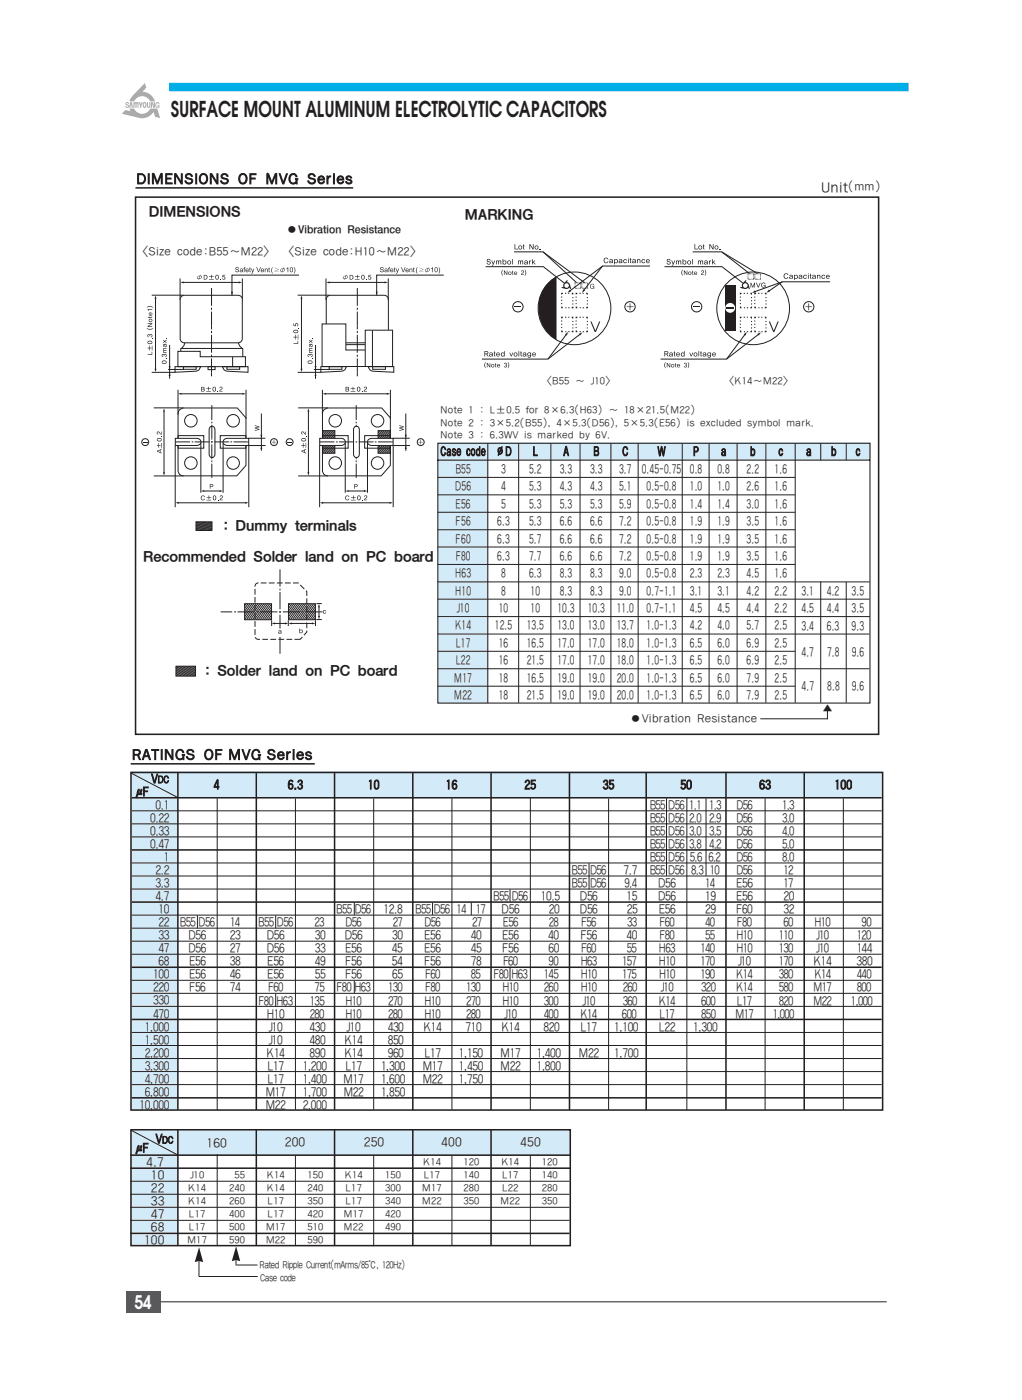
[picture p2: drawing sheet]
<svg xmlns="http://www.w3.org/2000/svg" width="235mm" height="322mm" viewBox="0 0 235 322" stroke-linecap="round" stroke-linejoin="round" font-family="sans-serif">
<defs><g id="words">
<text font-size="4.9" fill="#231f20" x="39.3" y="26.9">SURFACE MOUNT ALUMINUM ELECTROLYTIC CAPACITORS</text>
<text font-size="4.2" fill="#fff" x="31" y="301.1">54</text>
<g font-size="3.5" fill="#231f20">
<text x="31.4" y="42.2">DIMENSIONS OF MVG Series</text>
<text x="188.9" y="44.1">Unit</text>
<text x="34.2" y="49.6">DIMENSIONS</text>
<text x="106.9" y="50.4">MARKING</text>
<text x="51.4" y="121.8">: Dummy terminals</text>
<text x="32.9" y="129.1">Recommended Solder land on PC board</text>
<text x="47.3" y="155.3">: Solder land on PC board</text>
<text x="30.3" y="174.6">RATINGS OF MVG Series</text>
</g>
<g font-size="3.2" fill="#231f20">
<text x="101.3" y="104.7">Case code</text>
<text x="113.9" y="104.7">ØD</text>
<text x="122.5" y="104.7">L</text>
<text x="129.5" y="104.7">A</text>
<text x="136.5" y="104.7">B</text>
<text x="143.1" y="104.7">C</text>
<text x="151.2" y="104.7">W</text>
<text x="159.4" y="104.7">P</text>
<text x="165.8" y="104.7">a</text>
<text x="172.5" y="104.7">b</text>
<text x="179" y="104.7">c</text>
<text x="185.4" y="104.7">a</text>
<text x="191.1" y="104.7">b</text>
<text x="196.8" y="104.7">c</text>
<text x="104.7" y="112.8">D56</text>
<text x="104.7" y="108.8">B55</text>
<text x="115.2" y="108.8">3</text>
<text x="115.2" y="112.8">4</text>
<text x="121.7" y="108.8">5.2</text>
<text x="121.7" y="112.8">5.3</text>
<text x="128.7" y="108.8">3.3</text>
<text x="128.7" y="112.8">4.3</text>
<text x="135.7" y="108.8">3.3</text>
<text x="135.7" y="112.8">4.3</text>
<text x="142.4" y="108.8">3.7</text>
<text x="142.4" y="112.8">5.1</text>
<text x="147.6" y="108.8">0.45-0.75 0.8</text>
<text x="148.7" y="112.8">0.5-0.8</text>
<text x="158.6" y="112.8">1.0</text>
<text x="165" y="108.8">0.8</text>
<text x="165" y="112.8">1.0</text>
<text x="171.7" y="108.8">2.2</text>
<text x="171.7" y="112.8">2.6</text>
<text x="178.1" y="108.8">1.6</text>
<text x="178.1" y="112.8">1.6</text>
<text x="104.8" y="116.8">E56</text>
<text x="115.2" y="116.8">5</text>
<text x="121.7" y="116.8">5.3</text>
<text x="128.7" y="116.8">5.3</text>
<text x="135.7" y="116.8">5.3</text>
<text x="142.4" y="116.8">5.9</text>
<text x="148.7" y="116.8">0.5-0.8</text>
<text x="158.6" y="116.8">1.4</text>
<text x="165" y="116.8">1.4</text>
<text x="171.7" y="116.8">3.0</text>
<text x="178.1" y="116.8">1.6</text>
<text x="104.7" y="120.8">F56</text>
<text x="104.7" y="124.8">F60</text>
<text x="114.4" y="120.8">6.3</text>
<text x="114.4" y="124.8">6.3</text>
<text x="121.7" y="120.8">5.3</text>
<text x="121.7" y="124.8">5.7</text>
<text x="128.7" y="120.8">6.6</text>
<text x="128.7" y="124.8">6.6</text>
<text x="135.7" y="120.8">6.6</text>
<text x="135.7" y="124.8">6.6</text>
<text x="142.4" y="120.8">7.2</text>
<text x="142.4" y="124.8">7.2</text>
<text x="148.7" y="120.8">0.5-0.8</text>
<text x="148.7" y="124.8">0.5-0.8</text>
<text x="158.6" y="120.8">1.9</text>
<text x="158.6" y="124.8">1.9</text>
<text x="165" y="120.8">1.9</text>
<text x="165" y="124.8">1.9</text>
<text x="171.7" y="120.8">3.5</text>
<text x="171.7" y="124.8">3.5</text>
<text x="178.1" y="120.8">1.6</text>
<text x="178.1" y="124.8">1.6</text>
<text x="104.8" y="128.8">F80</text>
<text x="114.4" y="128.8">6.3</text>
<text x="121.7" y="128.8">7.7</text>
<text x="128.7" y="128.8">6.6</text>
<text x="135.7" y="128.8">6.6</text>
<text x="142.4" y="128.8">7.2</text>
<text x="148.7" y="128.8">0.5-0.8</text>
<text x="158.6" y="128.8">1.9</text>
<text x="165" y="128.8">1.9</text>
<text x="171.7" y="128.8">3.5</text>
<text x="178.1" y="128.8">1.6</text>
<text x="104.7" y="132.8">H63</text>
<text x="104.7" y="136.8">H10</text>
<text x="115.2" y="132.8">8</text>
<text x="115.2" y="136.8">8</text>
<text x="121.7" y="132.8">6.3</text>
<text x="122" y="136.8">10</text>
<text x="128.7" y="132.8">8.3</text>
<text x="128.7" y="136.8">8.3</text>
<text x="135.7" y="132.8">8.3</text>
<text x="135.7" y="136.8">8.3</text>
<text x="142.4" y="136.8">9.0</text>
<text x="142.4" y="132.8">9.0</text>
<text x="148.7" y="136.8">0.7-1.1</text>
<text x="148.7" y="132.8">0.5-0.8</text>
<text x="158.6" y="136.8">3.1</text>
<text x="158.6" y="132.8">2.3</text>
<text x="165" y="136.8">3.1</text>
<text x="165" y="132.8">2.3</text>
<text x="171.7" y="132.8">4.5</text>
<text x="171.7" y="136.8">4.2</text>
<text x="178.1" y="132.8">1.6</text>
<text x="178.1" y="136.8">2.2</text>
<text x="184.3" y="136.8">3.1</text>
<text x="190.1" y="136.8">4.2</text>
<text x="195.8" y="136.8">3.5</text>
<text x="105" y="140.8">J10</text>
<text x="114.7" y="140.8">10</text>
<text x="122" y="140.8">10</text>
<text x="128.2" y="140.8">10.3</text>
<text x="135.1" y="140.8">10.3</text>
<text x="141.8" y="140.8">11.0</text>
<text x="148.7" y="140.8">0.7-1.1</text>
<text x="158.6" y="140.8">4.5</text>
<text x="165" y="140.8">4.5</text>
<text x="171.7" y="140.8">4.4</text>
<text x="178.1" y="140.8">2.2</text>
<text x="184.3" y="140.8">4.5</text>
<text x="190.1" y="140.8">4.4</text>
<text x="195.8" y="140.8">3.5</text>
<text x="104.6" y="144.8">K14</text>
<text x="104.8" y="148.8">L17</text>
<text x="113.8" y="144.8">12.5</text>
<text x="114.7" y="148.8">16</text>
<text x="121.1" y="148.8">16.5</text>
<text x="121.1" y="144.8">13.5</text>
<text x="128.2" y="148.8">17.0</text>
<text x="128.2" y="144.8">13.0</text>
<text x="135.1" y="148.8">17.0</text>
<text x="135.1" y="144.8">13.0</text>
<text x="141.8" y="148.8">18.0</text>
<text x="141.8" y="144.8">13.7</text>
<text x="148.7" y="148.8">1.0-1.3</text>
<text x="148.7" y="144.8">1.0-1.3</text>
<text x="158.6" y="148.8">6.5</text>
<text x="158.6" y="144.8">4.2</text>
<text x="165" y="148.8">6.0</text>
<text x="165" y="144.8">4.0</text>
<text x="171.7" y="148.8">6.9</text>
<text x="171.7" y="144.8">5.7</text>
<text x="178.1" y="148.8">2.5</text>
<text x="178.1" y="144.8">2.5</text>
<text x="184.3" y="144.8">3.4</text>
<text x="190.1" y="144.8">6.3</text>
<text x="195.8" y="144.8">9.3</text>
<text x="104.8" y="152.8">L22</text>
<text x="114.7" y="152.8">16</text>
<text x="121.1" y="152.8">21.5</text>
<text x="128.2" y="152.8">17.0</text>
<text x="135.1" y="152.8">17.0</text>
<text x="141.8" y="152.8">18.0</text>
<text x="148.7" y="152.8">1.0-1.3</text>
<text x="158.6" y="152.8">6.5</text>
<text x="165" y="152.8">6.0</text>
<text x="171.7" y="152.8">6.9</text>
<text x="178.1" y="152.8">2.5</text>
<text x="184.3" y="150.8">4.7</text>
<text x="190.2" y="150.8">7.8</text>
<text x="195.9" y="150.8">9.6</text>
<text x="104.5" y="156.8">M17</text>
<text x="104.5" y="160.8">M22</text>
<text x="114.7" y="156.8">18</text>
<text x="114.7" y="160.8">18</text>
<text x="121.1" y="156.8">16.5</text>
<text x="121.1" y="160.8">21.5</text>
<text x="128.2" y="156.8">19.0</text>
<text x="128.2" y="160.8">19.0</text>
<text x="135.1" y="156.8">19.0</text>
<text x="135.1" y="160.8">19.0</text>
<text x="141.8" y="156.8">20.0</text>
<text x="141.8" y="160.8">20.0</text>
<text x="148.7" y="156.8">1.0-1.3</text>
<text x="148.7" y="160.8">1.0-1.3</text>
<text x="158.6" y="156.8">6.5</text>
<text x="158.6" y="160.8">6.5</text>
<text x="165" y="156.8">6.0</text>
<text x="165" y="160.8">6.0</text>
<text x="171.7" y="156.8">7.9</text>
<text x="171.7" y="160.8">7.9</text>
<text x="178.1" y="156.8">2.5</text>
<text x="178.1" y="160.8">2.5</text>
<text x="184.3" y="158.8">4.7</text>
<text x="190.2" y="158.8">8.8</text>
<text x="195.9" y="158.8">9.6</text>
<text x="34.8" y="180">V</text>
<text x="31.3" y="183">μF</text>
<text x="49.1" y="181.4">4</text>
<text x="66.2" y="181.4">6.3</text>
<text x="84.6" y="181.4">10</text>
<text x="102.5" y="181.4">16</text>
<text x="120.6" y="181.4">25</text>
<text x="138.6" y="181.4">35</text>
<text x="156.5" y="181.4">50</text>
<text x="174.6" y="181.4">63</text>
<text x="191.9" y="181.4">100</text>
<text x="34.5" y="189">0.22</text>
<text x="35.8" y="186">0.1</text>
<text x="149.4" y="186">B55 D56 1.1 1.3</text>
<text x="149.4" y="189">B55 D56 2.0 2.9</text>
<text x="169.3" y="186">D56</text>
<text x="169.3" y="189">D56</text>
<text x="179.8" y="186">1.3</text>
<text x="179.8" y="189">3.0</text>
<text x="34.5" y="192">0.33</text>
<text x="34.5" y="195">0.47</text>
<text x="149.4" y="192">B55 D56 3.0 3.5</text>
<text x="149.4" y="195">B55 D56 3.8 4.2</text>
<text x="169.3" y="192">D56</text>
<text x="169.3" y="195">D56</text>
<text x="179.8" y="192">4.0</text>
<text x="179.8" y="195">5.0</text>
<text x="35.8" y="201">2.2</text>
<text x="37.6" y="198">1</text>
<text x="131.4" y="201">B55 D56</text>
<text x="143.4" y="201">7.7</text>
<text x="149.4" y="198">B55 D56 5.6 6.2</text>
<text x="149.4" y="201">B55 D56 8.3 10</text>
<text x="169.3" y="198">D56</text>
<text x="169.3" y="201">D56</text>
<text x="179.8" y="198">8.0</text>
<text x="180.1" y="201">12</text>
<text x="35.8" y="204">3.3</text>
<text x="35.8" y="207">4.7</text>
<text x="113.4" y="207">B55 D56</text>
<text x="124.4" y="207">10.5</text>
<text x="131.4" y="204">B55 D56</text>
<text x="133.3" y="207">D56</text>
<text x="143.6" y="204">9.4</text>
<text x="144.1" y="207">15</text>
<text x="151.3" y="204">D56</text>
<text x="151.3" y="207">D56</text>
<text x="162.1" y="204">14</text>
<text x="162.2" y="207">19</text>
<text x="169.3" y="204">E56</text>
<text x="169.3" y="207">E56</text>
<text x="180.1" y="204">17</text>
<text x="180.2" y="207">20</text>
<text x="36.4" y="210">10</text>
<text x="36.4" y="213">22</text>
<text x="41.4" y="213">B55 D56</text>
<text x="52.9" y="213">14</text>
<text x="59.4" y="213">B55 D56</text>
<text x="72.3" y="213">23</text>
<text x="77.3" y="210">B55 D56</text>
<text x="79.4" y="213">D56</text>
<text x="88.2" y="210">12.8</text>
<text x="90.3" y="213">27</text>
<text x="95.5" y="210">B55 D56 14 17</text>
<text x="97.6" y="213">D56</text>
<text x="108.6" y="213">27</text>
<text x="115.3" y="210">D56</text>
<text x="115.6" y="213">E56</text>
<text x="126.2" y="210">20</text>
<text x="126.2" y="213">28</text>
<text x="133.3" y="210">D56</text>
<text x="133.7" y="213">F56</text>
<text x="144.1" y="210">25</text>
<text x="144.2" y="213">33</text>
<text x="151.5" y="210">E56</text>
<text x="151.7" y="213">F60</text>
<text x="162.1" y="213">40</text>
<text x="162.2" y="210">29</text>
<text x="169.3" y="210">F60</text>
<text x="169.5" y="213">F80</text>
<text x="180.1" y="213">60</text>
<text x="180.2" y="210">32</text>
<text x="187.3" y="213">H10</text>
<text x="198.1" y="213">90</text>
<text x="36.4" y="216">33</text>
<text x="36.4" y="219">47</text>
<text x="43.3" y="216">D56</text>
<text x="43.3" y="219">D56</text>
<text x="52.8" y="216">23</text>
<text x="52.8" y="219">27</text>
<text x="61.3" y="216">D56</text>
<text x="61.3" y="219">D56</text>
<text x="72.4" y="216">30</text>
<text x="72.4" y="219">33</text>
<text x="79.3" y="216">D56</text>
<text x="79.4" y="219">E56</text>
<text x="90.1" y="219">45</text>
<text x="90.2" y="216">30</text>
<text x="97.6" y="219">E56</text>
<text x="97.6" y="216">E56</text>
<text x="108.3" y="219">45</text>
<text x="108.3" y="216">40</text>
<text x="115.5" y="216">E56</text>
<text x="115.5" y="219">F56</text>
<text x="126" y="216">40</text>
<text x="126.1" y="219">60</text>
<text x="133.5" y="216">F56</text>
<text x="133.7" y="219">F60</text>
<text x="144.1" y="216">40</text>
<text x="144.2" y="219">55</text>
<text x="151.5" y="219">H63</text>
<text x="151.7" y="216">F80</text>
<text x="161.1" y="219">140</text>
<text x="162.1" y="216">55</text>
<text x="169.3" y="216">H10</text>
<text x="169.3" y="219">H10</text>
<text x="179.1" y="216">110</text>
<text x="179.1" y="219">130</text>
<text x="187.7" y="216">J10</text>
<text x="187.7" y="219">J10</text>
<text x="197" y="219">144</text>
<text x="197" y="216">120</text>
<text x="35.2" y="225">100</text>
<text x="36.4" y="222">68</text>
<text x="43.5" y="222">E56</text>
<text x="43.5" y="225">E56</text>
<text x="52.8" y="222">38</text>
<text x="52.8" y="225">46</text>
<text x="61.5" y="222">E56</text>
<text x="61.5" y="225">E56</text>
<text x="72.4" y="222">49</text>
<text x="72.4" y="225">55</text>
<text x="79.4" y="222">F56</text>
<text x="79.4" y="225">F56</text>
<text x="90.1" y="222">54</text>
<text x="90.2" y="225">65</text>
<text x="97.6" y="222">F56</text>
<text x="97.7" y="225">F60</text>
<text x="108.3" y="225">85</text>
<text x="108.3" y="222">78</text>
<text x="113.5" y="225">F80 H63</text>
<text x="115.7" y="222">F60</text>
<text x="125.1" y="225">145</text>
<text x="126.2" y="222">90</text>
<text x="133.5" y="222">H63</text>
<text x="133.5" y="225">H10</text>
<text x="143.1" y="222">157</text>
<text x="143.1" y="225">175</text>
<text x="151.5" y="222">H10</text>
<text x="151.5" y="225">H10</text>
<text x="161.1" y="222">170</text>
<text x="161.1" y="225">190</text>
<text x="169.3" y="225">K14</text>
<text x="169.7" y="222">J10</text>
<text x="179.1" y="222">170</text>
<text x="179.1" y="225">380</text>
<text x="187.1" y="222">K14</text>
<text x="187.3" y="225">K14</text>
<text x="196.9" y="222">380</text>
<text x="197" y="225">440</text>
<text x="35.2" y="228">220</text>
<text x="35.2" y="231">330</text>
<text x="43.5" y="228">F56</text>
<text x="52.8" y="228">74</text>
<text x="59.5" y="231">F80 H63</text>
<text x="61.7" y="228">F60</text>
<text x="71.3" y="231">135</text>
<text x="72.3" y="228">75</text>
<text x="77.4" y="228">F80 H63</text>
<text x="79.5" y="231">H10</text>
<text x="89.3" y="231">270</text>
<text x="89.3" y="228">130</text>
<text x="97.6" y="231">H10</text>
<text x="97.7" y="228">F80</text>
<text x="107.2" y="231">270</text>
<text x="107.2" y="228">130</text>
<text x="115.5" y="231">H10</text>
<text x="115.5" y="228">H10</text>
<text x="125.1" y="231">300</text>
<text x="125.1" y="228">260</text>
<text x="133.5" y="228">H10</text>
<text x="133.9" y="231">J10</text>
<text x="143.2" y="231">360</text>
<text x="143.2" y="228">260</text>
<text x="151.5" y="231">K14</text>
<text x="151.9" y="228">J10</text>
<text x="161.2" y="231">600</text>
<text x="161.3" y="228">320</text>
<text x="169.3" y="228">K14</text>
<text x="169.5" y="231">L17</text>
<text x="179.1" y="231">820</text>
<text x="179.1" y="228">580</text>
<text x="187.1" y="231">M22</text>
<text x="187.1" y="228">M17</text>
<text x="195.7" y="231">1,000</text>
<text x="197" y="228">800</text>
<text x="33.3" y="237">1,000</text>
<text x="35.2" y="234">470</text>
<text x="61.3" y="234">H10</text>
<text x="61.8" y="237">J10</text>
<text x="71.2" y="237">430</text>
<text x="71.3" y="234">280</text>
<text x="79.4" y="234">H10</text>
<text x="79.7" y="237">J10</text>
<text x="89.2" y="237">430</text>
<text x="89.3" y="234">280</text>
<text x="97.4" y="237">K14</text>
<text x="97.6" y="234">H10</text>
<text x="107.1" y="237">710</text>
<text x="107.2" y="234">280</text>
<text x="115.3" y="237">K14</text>
<text x="115.9" y="234">J10</text>
<text x="125" y="237">820</text>
<text x="125.1" y="234">400</text>
<text x="133.5" y="237">L17</text>
<text x="133.5" y="234">K14</text>
<text x="141.2" y="237">1,100</text>
<text x="143" y="234">600</text>
<text x="151.5" y="237">L22</text>
<text x="151.7" y="234">L17</text>
<text x="159.4" y="237">1,300</text>
<text x="161.3" y="234">850</text>
<text x="169.1" y="234">M17</text>
<text x="177.7" y="234">1,000</text>
<text x="33.3" y="240">1,500</text>
<text x="33.3" y="243">2,200</text>
<text x="61.3" y="243">K14</text>
<text x="61.8" y="240">J10</text>
<text x="71.2" y="243">890</text>
<text x="71.2" y="240">480</text>
<text x="79.2" y="243">K14</text>
<text x="79.2" y="240">K14</text>
<text x="89.2" y="243">960</text>
<text x="89.2" y="240">850</text>
<text x="97.6" y="243">L17</text>
<text x="105.5" y="243">1,150</text>
<text x="115.1" y="243">M17</text>
<text x="123.4" y="243">1,400</text>
<text x="133.1" y="243">M22</text>
<text x="141.2" y="243">1,700</text>
<text x="33.3" y="246">3,300</text>
<text x="33.3" y="249">4,700</text>
<text x="61.5" y="246">L17</text>
<text x="61.5" y="249">L17</text>
<text x="69.6" y="246">1,200</text>
<text x="69.6" y="249">1,400</text>
<text x="79" y="249">M17</text>
<text x="79.4" y="246">L17</text>
<text x="87.6" y="246">1,300</text>
<text x="87.6" y="249">1,600</text>
<text x="97.2" y="246">M17</text>
<text x="97.2" y="249">M22</text>
<text x="105.5" y="246">1,450</text>
<text x="105.5" y="249">1,750</text>
<text x="115.1" y="246">M22</text>
<text x="123.4" y="246">1,800</text>
<text x="32.1" y="255">10,000</text>
<text x="33.3" y="252">6,800</text>
<text x="61.1" y="252">M17</text>
<text x="61.1" y="255">M22</text>
<text x="69.6" y="252">1,700</text>
<text x="69.6" y="255">2,000</text>
<text x="79" y="252">M22</text>
<text x="87.6" y="252">1,850</text>
<text x="35.8" y="262.8">V</text>
<text x="47.5" y="263.8">160</text>
<text x="65.5" y="263.7">200</text>
<text x="83.7" y="263.7">250</text>
<text x="101.5" y="263.7">400</text>
<text x="119.6" y="263.7">450</text>
<text x="31.2" y="264.9">μF</text>
<text x="33.6" y="268.2">4.7</text>
<text x="34.7" y="271.2">10</text>
<text x="34.7" y="274.2">22</text>
<text x="34.7" y="277.2">33</text>
<text x="34.7" y="280.2">47</text>
<text x="33.1" y="286.2">100</text>
<text x="34.7" y="283.2">68</text>
</g>
<g font-size="2.8" fill="#231f20">
<text x="195.1" y="43.8">(mm)</text>
<text x="65.8" y="53.6">●Vibration Resistance</text>
<text x="32.8" y="58.7">&lt;Size code:B55~M22&gt;</text>
<text x="66.3" y="58.7">&lt;Size code:H10~M22&gt;</text>
<text x="144.8" y="166">●Vibration Resistance</text>
</g>
<g font-size="2.5" fill="#231f20">
<text x="125.8" y="88.3">&lt;B55 ~ J10&gt;</text>
<text x="167.7" y="88.3">&lt;K14~M22&gt;</text>
<text x="101.3" y="95.1">Note 1 : L±0.5 for 8×6.3(H63) ~ 18×21.5(M22)</text>
<text x="101.3" y="97.9">Note 2 : 3×5.2(B55), 4×5.3(D56), 5×5.3(E56) is excluded symbol mark.</text>
<text x="101.3" y="100.7">Note 3 : 6.3WV is marked by 6V.</text>
<text x="189" y="163.5">▲</text>
<text x="36.3" y="180">DC</text>
<text x="37.3" y="262.9">DC</text>
<text x="97.3" y="267.9">K14</text>
<text x="106.6" y="268">120</text>
<text x="115.3" y="267.9">K14</text>
<text x="124.6" y="268">120</text>
<text x="43.3" y="273.9">K14</text>
<text x="43.7" y="270.9">J10</text>
<text x="52.7" y="274">240</text>
<text x="53.9" y="271">55</text>
<text x="61.4" y="270.9">K14</text>
<text x="61.4" y="273.9">K14</text>
<text x="70.7" y="271">150</text>
<text x="70.7" y="274">240</text>
<text x="79.3" y="270.9">K14</text>
<text x="79.4" y="273.9">L17</text>
<text x="88.6" y="271">150</text>
<text x="88.6" y="274">300</text>
<text x="97.1" y="273.9">M17</text>
<text x="97.4" y="270.9">L17</text>
<text x="106.6" y="271">140</text>
<text x="106.6" y="274">280</text>
<text x="115.4" y="270.9">L17</text>
<text x="115.4" y="273.9">L22</text>
<text x="124.6" y="271">140</text>
<text x="124.6" y="274">280</text>
<text x="43.3" y="276.9">K14</text>
<text x="43.4" y="279.9">L17</text>
<text x="52.7" y="277">260</text>
<text x="52.7" y="280">400</text>
<text x="61.5" y="276.9">L17</text>
<text x="61.5" y="279.9">L17</text>
<text x="70.7" y="277">350</text>
<text x="70.7" y="280">420</text>
<text x="79.1" y="279.9">M17</text>
<text x="79.4" y="276.9">L17</text>
<text x="88.6" y="277">340</text>
<text x="88.6" y="280">420</text>
<text x="97.1" y="276.9">M22</text>
<text x="106.6" y="277">350</text>
<text x="115.1" y="276.9">M22</text>
<text x="124.6" y="277">350</text>
<text x="43.1" y="285.9">M17</text>
<text x="43.4" y="282.9">L17</text>
<text x="52.7" y="283">500</text>
<text x="52.7" y="286">590</text>
<text x="61.2" y="282.9">M17</text>
<text x="61.2" y="285.9">M22</text>
<text x="70.7" y="283">510</text>
<text x="70.7" y="286">590</text>
<text x="79.1" y="282.9">M22</text>
<text x="88.6" y="283">490</text>
<text x="59.7" y="291.6">Rated Ripple Current(mArms/85℃, 120Hz)</text>
<text x="59.8" y="294.5">Case code</text>
</g>
</g></defs>
<path d="M29.9 299.4h174" fill="none" stroke="#231f20" stroke-width=".23"/>
<path d="M28.9 297h8v5h-8z" fill="#57585a"/>
<g fill="#d3ebf9">
<path d="M100.7 101.8h11.5v60h-11.5z"/>
<path d="M29.9 259.8h101.2v6h-101.2z"/>
<path d="M29.9 264.8h11v21.7h-11z"/>
</g>
<path d="M31.2 43.2h50M31.2 45.3h170.8v123.6h-170.8z" fill="none" stroke="#231f20" stroke-width=".35"/>
<path d="M73.8 84.3l5.8 .1a1.17 1.17 0 0 1-1.2 1l-4.6 .2zM75.7 84.3h2.9v.6h-2.9zM84.7 84.3h5.9v1.3l-4.6-.2a1.17 1.17 0 0 1-1.3-1.1zM85.7 84.3h2.9v.6h-2.9z" fill="none" stroke="#231f20" stroke-width=".23"/>
<path d="M75.3 68.2l.7-.3h12.3a.96 .96 0 0 1 1 .9v9.1a.96 .96 0 0 1-1 .9h-12.3a.96 .96 0 0 1-1-.9v-9.1z" fill="#fff"/>
<path d="M75.3 68.2l.7-.3h12.3a.96 .96 0 0 1 1 .9v9.1a.96 .96 0 0 1-1 .9h-12.3a.96 .96 0 0 1-1-.9v-9.1z" fill="none" stroke="#231f20" stroke-width=".23"/>
<path d="M74.1 74.5h5.4v6h4.9v3.8h-10.3z" fill="#fff"/>
<path d="M74.1 74.5h5.4v6h4.9v3.8h-10.3z" fill="none" stroke="#231f20" stroke-width=".23"/>
<path d="M84 75.9h6.3v8.4h-6.3z" fill="#fff"/>
<g fill="none" stroke="#231f20" stroke-width=".23">
<path d="M79.6 79.3h4.3M82.2 66.2v4.1M82.2 70.8v.5M84 75.9h6.3v8.4h-6.3zM85.6 76v8.3M35.4 93.8h6.8M40.9 89.7v5.7M56.6 89.7v6.6M35.4 109.5h6.8M40.3 102.5v14.2M46.2 101.9v11.4M51.3 101.9v11.4"/>
<path d="M57.2 100.8h3.8M61.1 102.5h-3.9v14.2"/>
</g>
<path d="M82.2 76.1v.5M82.2 71.7v4.1M82.2 77v4.1M82.2 81.6v.5M82.2 82.4v4.1" fill="none" stroke="#231f20" stroke-width=".23" stroke-dasharray="3.2 0" stroke-linecap="butt"/>
<g fill="#231f20">
<path d="M41 90.6l.7-.2v.4z"/>
<path d="M55.8 90.4l.7 .2-.7 .2z"/>
</g>
<path d="M41.6 90.6h14.3" fill="none" stroke="#231f20" stroke-width=".23"/>
<g fill="#231f20">
<path d="M40.3 115.6l.8-.2v.5z"/>
<path d="M56.4 115.4l.7 .2-.7 .3z"/>
</g>
<path d="M40.9 115.6h15.6" fill="none" stroke="#231f20" stroke-width=".23"/>
<g fill="#231f20">
<path d="M46.2 112.9l.8-.2v.5z"/>
<path d="M50.5 112.7l.8 .2-.8 .3z"/>
</g>
<path d="M46.9 112.9h3.8" fill="none" stroke="#231f20" stroke-width=".23"/>
<g fill="#231f20">
<path d="M37.5 108.6h.4l-.2 .8z"/>
<path d="M37.7 93.9l.2 .8h-.4z"/>
</g>
<path d="M37.7 94.6v14.3" fill="none" stroke="#231f20" stroke-width=".23"/>
<path d="M59.9 100h.4l-.2 .8z" fill="#231f20"/>
<path d="M60.1 95.1v8.6" fill="none" stroke="#231f20" stroke-width=".23"/>
<g fill="#231f20">
<path d="M60.1 102.5l.2 .8h-.4z"/>
<path d="M50.6 64.2h.2v.2h-.2z"/>
<path d="M51.2 63.2h.6v.2h-.5v.2a.37 .37 0 0 1 .5 .2 .37 .37 0 0 1-.2 .5 .37 .37 0 0 1-.5-.3h.1a.23 .23 0 0 0 .4 .1 .23 .23 0 0 0 0-.3 .23 .23 0 0 0-.4 0h-.1z"/>
<path d="M33.9 81.5h1v-.6h.1v.7h-1.1z"/>
<path d="M34.9 77.9h.2v.2h-.2z"/>
<path d="M34 77l.2-.1 .2 .1a.36 .36 0 0 1 .7 .1 .36 .36 0 0 1-.4 .5v-.2a.23 .23 0 0 0 .3-.2 .23 .23 0 0 0-.3-.2 .23 .23 0 0 0-.2 .3h-.1a.2 .2 0 0 0-.2-.3 .2 .2 0 0 0-.2 .2 .2 .2 0 0 0 .2 .2l-.1 .1-.2-.2z"/>
<path d="M33.7 75.4a1.31 1.31 0 0 0 1.5 0 .89 .89 0 0 1-1.5 0z"/>
<path d="M33.9 74.3h1.1v.2l-.8 .5h.8v.2h-1.1v-.2l.9-.5h-.9z"/>
<path d="M34 72.9l1-.1-.1 .2-.5 .2-.4-.1z"/>
<path d="M33.9 71.1h1.1v.2h-.8l-.1 .2z"/>
<path d="M33.7 70.7l.2-.1a.93 .93 0 0 1 1.3 .2 1.31 1.31 0 0 0-1.5 0z"/>
<path d="M37.1 100.2h.2v.2h-.2z"/>
<path d="M36.1 99.3a.78 .78 0 0 1 .9 .5v-.6h.2v.8l-.4-.2a.46 .46 0 0 0-.6-.4l.2 .5-.3-.2z"/>
<path d="M50 90h.2v.2h-.2z"/>
<path d="M50.6 89a.39 .39 0 0 1 .6 .2 .39 .39 0 0 1-.4 .5l-.2 .2h.6v.1h-.8l.2-.3a.46 .46 0 0 0 .4-.6l-.5 .2z"/>
<path d="M58.6 97.8l1.1 .3v.1l-.9 .3 .9 .2v.1l-1.1 .3v-.1l.8-.2-.8-.3v-.1l.8-.2-.8-.2z"/>
<path d="M46.3 114.1l.6-.1 .2 .3h-.1a.35 .35 0 0 0-.6-.1 .35 .35 0 0 0 0 .6 .35 .35 0 0 0 .6-.1h.1a.53 .53 0 0 1-.8 .2 .53 .53 0 0 1 0-.8z"/>
<path d="M50 115h.2v.2h-.2z"/>
<path d="M50.6 114a.39 .39 0 0 1 .6 .2 .39 .39 0 0 1-.4 .5l-.1 .2h.5v.2l-.7-.1 .1-.3a.46 .46 0 0 0 .4-.6l-.5 .2z"/>
<path d="M38.2 82.4h.2v.2h-.2z"/>
<path d="M37.3 81.5l.2-.1 .2 .2a.36 .36 0 0 1 .6 0 .36 .36 0 0 1-.3 .5v-.1a.23 .23 0 0 0 .2-.2 .23 .23 0 0 0-.2-.3 .23 .23 0 0 0-.2 .3h-.1a.2 .2 0 0 0-.2-.2 .2 .2 0 0 0-.2 .2 .2 .2 0 0 0 .2 .2l-.1 .1-.2-.2z"/>
<path d="M37.5 80.2l.8-.1v.1l-.7 .2 .1 .1h.6v.2l-.7 .1 .1 .2h.6v.1h-.8z"/>
<path d="M37.5 78.2l.4 .2 .4-.3-.3 .4 .3 .4-.4-.3-.4 .3 .3-.4z"/>
<path d="M38.2 77.7h.2v.2h-.2z"/>
<path d="M84.2 64.2h.2v.2h-.2z"/>
<path d="M84.8 63.2h.5v.2h-.4l-.1 .2a.37 .37 0 0 1 .5 .2 .37 .37 0 0 1-.2 .5 .37 .37 0 0 1-.5-.3h.2a.23 .23 0 0 0 .3 .1 .23 .23 0 0 0 .1-.3 .23 .23 0 0 0-.4 0h-.1z"/>
<path d="M67.5 79h.9v-.6h.2v.7h-1.1z"/>
<path d="M68.5 75.3h.2v.2h-.2z"/>
<path d="M67.5 74.4h.1v.4l.3 .1a.37 .37 0 0 1 .2-.5 .37 .37 0 0 1 .5 .2 .37 .37 0 0 1-.3 .5v-.2a.23 .23 0 0 0 .1-.3 .23 .23 0 0 0-.4-.1 .23 .23 0 0 0 .1 .4v.1h-.6z"/>
<path d="M71.8 82.4h.2v.2h-.2z"/>
<path d="M70.8 81.5l.2-.1 .3 .2a.36 .36 0 0 1 .6 0 .36 .36 0 0 1-.4 .5v-.1a.23 .23 0 0 0 .3-.2 .23 .23 0 0 0-.3-.3 .23 .23 0 0 0-.2 .3h-.1a.2 .2 0 0 0-.1-.2 .2 .2 0 0 0-.3 .2 .2 .2 0 0 0 .2 .2l-.1 .1-.2-.2z"/>
<path d="M71.1 80.2l.7-.1v.1l-.6 .2 .1 .1h.5v.2l-.6 .1 .1 .2h.5v.1h-.7z"/>
<path d="M71.1 78.2l.3 .2 .4-.3-.2 .4 .2 .4-.4-.3-.3 .3 .2-.4z"/>
<path d="M71.8 77.7h.2v.2h-.2z"/>
<path d="M45.4 63.6l.6-.4 .4 .4-.1 .3-.6 .5-.4-.5zM45.5 63.7v.3l.2 .1 .2-.6zM46 63.5l-.2 .6 .5-.3z"/>
<path d="M46.9 63.2a.63 .63 0 0 1 .8 .4v.4a.63 .63 0 0 1-.8 .3zM47 63.4v.8a.42 .42 0 0 0 .5-.4 .42 .42 0 0 0-.5-.4z"/>
<path d="M48.1 63.6h.4v-.4h.2v.4h.5v.1h-.5v.4h-.2v-.4h-.4zM48.1 64.2h1.1v.1h-1.1z"/>
<path d="M49.6 63.4a.47 .47 0 0 1 .7 .4 .47 .47 0 0 1-.7 .4zM49.8 63.4a.45 .45 0 0 0-.2 .4 .45 .45 0 0 0 .4 .4 .45 .45 0 0 0 .2-.5 .45 .45 0 0 0-.4-.3z"/>
<path d="M34.3 79.5h.1v.5h.4v.1h-.4v.5h-.1v-.5h-.4v-.1h.4zM34.9 79.5h.1v1.1h-.1z"/>
<path d="M34.1 78.5a.5 .5 0 0 1 .7-.2 .5 .5 0 0 1 .1 .8 .5 .5 0 0 1-.7 .1 .5 .5 0 0 1-.1-.7zM34.1 78.7a.41 .41 0 0 0 .4 .3 .41 .41 0 0 0 .4-.3l-.4-.2z"/>
<path d="M34.2 73.7a.41 .41 0 0 1 .8 0 .41 .41 0 0 1-.8 0zM34.3 73.7a.3 .3 0 0 0 .6 0 .3 .3 0 0 0-.6 0z"/>
<path d="M34.3 72l.4-.2v.7a.34 .34 0 0 0 .2-.3 .34 .34 0 0 0-.1-.3 .4 .4 0 0 1 .1 .5 .4 .4 0 0 1-.5 .1 .4 .4 0 0 1-.1-.5zM34.4 72.1l-.1 .2 .2 .2v-.5z"/>
<path d="M36.1 103.7l1.1-.4-.3 .2v.5l.3 .3-1.1-.4zM36.3 103.8l.5 .2v-.4z"/>
<path d="M36.4 101.9h.2v.5h.3v.1h-.3v.5h-.2v-.5h-.3v-.1h.3zM37.1 101.9h.1v1.1h-.1z"/>
<path d="M36.2 100.8a.5 .5 0 0 1 .7-.1 .5 .5 0 0 1 .1 .7 .5 .5 0 0 1-.7 .1 .5 .5 0 0 1-.1-.7zM36.2 101a.41 .41 0 0 0 .4 .4 .41 .41 0 0 0 .4-.4l-.4-.1z"/>
<path d="M46.3 89h.4a.27 .27 0 0 1 .3 .2 .27 .27 0 0 1-.1 .3 .3 .3 0 0 1 .2 .4 .3 .3 0 0 1-.4 .2h-.4zM46.4 89.1v.3l.5-.1-.1-.2zM46.4 89.6v.3h.3a.18 .18 0 0 0 .2-.2 .18 .18 0 0 0-.2-.1z"/>
<path d="M47.4 89.3h.5v-.3h.1v.3h.5v.2h-.5v.3h-.1v-.3h-.5zM47.4 90h1.1v.1h-1.1z"/>
<path d="M49 89.1a.47 .47 0 0 1 .7 .4 .47 .47 0 0 1-.7 .4zM49.2 89.1a.45 .45 0 0 0-.2 .5 .45 .45 0 0 0 .4 .3 .45 .45 0 0 0 .1-.5 .45 .45 0 0 0-.3-.3z"/>
<path d="M48.2 111.3h.5a.33 .33 0 0 1 .3 .4 .33 .33 0 0 1-.3 .3h-.3v.4h-.2zM48.4 111.5v.4h.3a.19 .19 0 0 0 .2-.2 .19 .19 0 0 0-.2-.2z"/>
<path d="M47.5 114.3h.5v-.3h.1v.3h.5v.2h-.5v.3h-.1v-.3h-.5zM47.5 115h1.1v.1h-1.1z"/>
<path d="M49 114.1a.47 .47 0 0 1 .7 .4 .47 .47 0 0 1-.7 .4zM49.2 114.1a.45 .45 0 0 0-.1 .5 .45 .45 0 0 0 .3 .3 .45 .45 0 0 0 .2-.5 .45 .45 0 0 0-.4-.3z"/>
<path d="M37.3 83a.5 .5 0 0 1 .7-.1 .5 .5 0 0 1 .2 .7 .5 .5 0 0 1-.7 .1 .5 .5 0 0 1-.2-.7zM37.3 83.2a.41 .41 0 0 0 .4 .3 .41 .41 0 0 0 .4-.3l-.4-.1z"/>
<path d="M37.6 79.2l.7-.1-.1 .2a.31 .31 0 0 1 .1 .4 .31 .31 0 0 1-.4 .1 .31 .31 0 0 1-.1-.5l-.2 .1 .2 .2-.2 .2zM37.9 79.3l.2 .4 .1-.3z"/>
<path d="M78.9 63.6l.7-.4 .4 .4-.1 .3-.6 .5-.5-.5zM79 63.7v.3l.3 .1 .2-.6zM79.6 63.5l-.2 .6 .5-.3z"/>
<path d="M80.4 63.2a.63 .63 0 0 1 .8 .4v.4a.63 .63 0 0 1-.8 .3zM80.5 63.4v.8a.42 .42 0 0 0 .6-.4 .42 .42 0 0 0-.6-.4z"/>
<path d="M81.6 63.6h.5v-.4h.1v.4h.5v.1h-.5v.4h-.1v-.4h-.5zM81.6 64.2h1.1v.1h-1.1z"/>
<path d="M83.2 63.4a.47 .47 0 0 1 .7 .4 .47 .47 0 0 1-.7 .4zM83.4 63.4a.45 .45 0 0 0-.2 .4 .45 .45 0 0 0 .4 .4 .45 .45 0 0 0 .1-.5 .45 .45 0 0 0-.3-.3z"/>
<path d="M67.8 77h.2v.5h.3v.1h-.3v.5h-.2v-.5h-.3v-.1h.3zM68.5 77h.1v1.1h-.1z"/>
<path d="M67.6 75.9a.5 .5 0 0 1 .7-.1 .5 .5 0 0 1 .1 .7 .5 .5 0 0 1-.7 .1 .5 .5 0 0 1-.1-.7zM67.6 76.1a.41 .41 0 0 0 .4 .4 .41 .41 0 0 0 .4-.4l-.4-.1z"/>
<path d="M70.9 83a.5 .5 0 0 1 .7-.1 .5 .5 0 0 1 .1 .7 .5 .5 0 0 1-.7 .1 .5 .5 0 0 1-.1-.7zM70.9 83.2a.41 .41 0 0 0 .4 .3 .41 .41 0 0 0 .4-.3l-.4-.1z"/>
<path d="M71.1 79.2l.7-.1-.1 .2a.31 .31 0 0 1 .2 .4 .31 .31 0 0 1-.5 .1 .31 .31 0 0 1 0-.5l-.2 .1 .1 .2-.1 .2zM71.4 79.3l.3 .4v-.3z"/>
</g>
<path d="M41.4 94.2l.8-.4h12.4l2 2.3v10.9l-2.1 2.4h-12.3a1.19 1.19 0 0 1-1.3-1.1v-13.2l.2-.5zM40.9 100.2h6v2.9h-6zM50.6 100.2h6v2.9h-6z" fill="none" stroke="#231f20" stroke-width=".23"/>
<path d="M40.3 100.8h4.9a.83 .83 0 0 1 1 .8 .83 .83 0 0 1-1 .9h-4.9z" fill="#fff"/>
<path d="M40.3 100.8h4.9a.83 .83 0 0 1 1 .8 .83 .83 0 0 1-1 .9h-4.9z" fill="none" stroke="#231f20" stroke-width=".23"/>
<path d="M51.6 101.1l.7-.3h4.9v1.7h-4.9a.81 .81 0 0 1-.9-.5 .81 .81 0 0 1 .2-.9z" fill="#fff"/>
<path d="M51.6 101.1l.7-.3h4.9v1.7h-4.9a.81 .81 0 0 1-.9-.5 .81 .81 0 0 1 .2-.9z" fill="none" stroke="#231f20" stroke-width=".23"/>
<path d="M48.4 98.1h.2a.67 .67 0 0 1 .8 .8v5.5a.69 .69 0 0 1-.6 .8 .69 .69 0 0 1-.7-.8v-5.5z" fill="#fff"/>
<g fill="none" stroke="#231f20" stroke-width=".23">
<path d="M34.9 67.9h7.3M68.4 67.9h7.4M75 64.1v4.9M89.3 64.1v4.9M48.4 98.1h.2a.67 .67 0 0 1 .8 .8v5.5a.69 .69 0 0 1-.6 .8 .69 .69 0 0 1-.7-.8v-5.5zM48.7 93.2v3.4M48.7 97v.4M68.4 85.6h5.4M72.2 85h3.7M40.3 101.6h3.4M44.1 101.6h.3M48.5 101.6h.4"/>
<path d="M48.7 101.5v.3M48.7 105.9v.4M53 101.6h.4"/>
<circle cx="43.9" cy="96.8" r="1.44"/>
<circle cx="53.6" cy="96.8" r="1.44"/>
<circle cx="43.9" cy="106.5" r="1.44"/>
<circle cx="53.6" cy="106.5" r="1.44"/>
</g>
<path d="M48.7 97.7v3.4M44.8 101.6h3.4M48.7 102.2v3.4M48.7 106.6v3.4M49.3 101.6h3.4M53.7 101.6h3.4" fill="none" stroke="#231f20" stroke-width=".23" stroke-dasharray="3.2 0" stroke-linecap="butt"/>
<g fill="#231f20">
<path d="M75 65l.8-.3v.5z"/>
<path d="M88.4 64.7l.8 .3-.8 .2z"/>
</g>
<path d="M75.6 65h12.9" fill="none" stroke="#231f20" stroke-width=".23"/>
<path d="M72.3 84.2h.5l-.2 .8z" fill="#231f20"/>
<path d="M72.6 79.3v6.8" fill="none" stroke="#231f20" stroke-width=".23"/>
<path d="M72.6 85.7l.2 .8h-.5z" fill="#231f20"/>
<path d="M72.6 86.3v.8" fill="none" stroke="#231f20" stroke-width=".23"/>
<g fill="#231f20">
<path d="M69.1 84.8h.4l-.2 .8z"/>
<path d="M69.3 67.9l.2 .8h-.4z"/>
</g>
<path d="M41.4 64.1v4.9M55.7 64.1v4.9M69.3 68.6v16.3M34.9 85.6h5.3M38.7 85h3.6" fill="none" stroke="#231f20" stroke-width=".23"/>
<g fill="#231f20">
<path d="M41.5 65l.7-.3v.5z"/>
<path d="M54.9 64.7l.8 .3-.8 .2z"/>
</g>
<path d="M42.1 65h12.9" fill="none" stroke="#231f20" stroke-width=".23"/>
<g fill="#231f20">
<path d="M35.5 84.8h.5l-.2 .8z"/>
<path d="M35.8 67.9l.2 .8h-.5z"/>
</g>
<path d="M35.8 68.6v16.3M39 79.3v7.8" fill="none" stroke="#231f20" stroke-width=".23"/>
<g fill="#231f20">
<path d="M38.8 84.2h.4l-.2 .8z"/>
<path d="M39 85.7l.2 .8h-.4z"/>
<path d="M62.9 101.2l.2 .4h.4l-.4 .1v.5l-.2-.5h-.4l.4-.1z"/>
</g>
<circle cx="63" cy="101.7" r=".79" fill="none" stroke="#231f20" stroke-width=".23"/>
<path d="M32.9 101.6l1 .1z" fill="#231f20"/>
<circle cx="33.4" cy="101.7" r=".79" fill="none" stroke="#231f20" stroke-width=".23"/>
<g fill="#231f20">
<path d="M70.3 100.2h.2v.2h-.2z"/>
<path d="M69.3 99.3a.78 .78 0 0 1 .9 .5v-.6h.2v.8l-.4-.2a.46 .46 0 0 0-.6-.4l.2 .5-.3-.2z"/>
<path d="M83.2 90h.2v.2h-.2z"/>
<path d="M83.8 89a.39 .39 0 0 1 .6 .2 .39 .39 0 0 1-.4 .5l-.2 .2h.6v.1h-.8l.2-.3a.46 .46 0 0 0 .4-.6l-.5 .2z"/>
<path d="M91.8 97.8l1.1 .3v.1l-.9 .3 .9 .2v.1l-1.1 .3v-.1l.8-.2-.8-.3v-.1l.8-.2-.8-.2z"/>
<path d="M79.5 114.1l.6-.1 .2 .3h-.1a.35 .35 0 0 0-.6-.1 .35 .35 0 0 0 0 .6 .35 .35 0 0 0 .6-.1h.1a.53 .53 0 0 1-.8 .2 .53 .53 0 0 1 0-.8z"/>
<path d="M83.2 115h.2v.2h-.2z"/>
<path d="M83.8 114a.39 .39 0 0 1 .7 .2 .39 .39 0 0 1-.5 .5l-.1 .2h.5v.2l-.7-.1 .1-.3a.46 .46 0 0 0 .4-.6l-.5 .2z"/>
<path d="M69.3 103.7l1.1-.4-.3 .2v.5l.3 .3-1.1-.4zM69.5 103.8l.5 .2v-.4z"/>
<path d="M69.6 101.9h.2v.5h.3v.1h-.3v.5h-.2v-.5h-.3v-.1h.3zM70.3 101.9h.1v1.1h-.1z"/>
<path d="M69.4 100.8a.5 .5 0 0 1 .7-.1 .5 .5 0 0 1 .1 .7 .5 .5 0 0 1-.7 .1 .5 .5 0 0 1-.1-.7zM69.4 101a.41 .41 0 0 0 .4 .4 .41 .41 0 0 0 .4-.4l-.4-.1z"/>
<path d="M79.5 89h.4a.27 .27 0 0 1 .3 .2 .27 .27 0 0 1-.1 .3 .3 .3 0 0 1 .2 .4 .3 .3 0 0 1-.4 .2h-.4zM79.6 89.1v.3l.5-.1-.1-.2zM79.6 89.6v.3h.3a.18 .18 0 0 0 .2-.2 .18 .18 0 0 0-.2-.1z"/>
<path d="M80.6 89.3h.5v-.3h.1v.3h.5v.2h-.5v.3h-.1v-.3h-.5zM80.6 90h1.1v.1h-1.1z"/>
<path d="M82.2 89.1a.47 .47 0 0 1 .7 .4 .47 .47 0 0 1-.7 .4zM82.4 89.1a.45 .45 0 0 0-.2 .5 .45 .45 0 0 0 .4 .3 .45 .45 0 0 0 .1-.5 .45 .45 0 0 0-.3-.3z"/>
<path d="M81.4 111.3h.5a.33 .33 0 0 1 .4 .4 .33 .33 0 0 1-.4 .3h-.3v.4h-.2zM81.6 111.5v.4h.3a.19 .19 0 0 0 .2-.2 .19 .19 0 0 0-.2-.2z"/>
<path d="M80.7 114.3h.5v-.3h.1v.3h.5v.2h-.5v.3h-.1v-.3h-.5zM80.7 115h1.1v.1h-1.1z"/>
<path d="M82.2 114.1a.47 .47 0 0 1 .7 .4 .47 .47 0 0 1-.7 .4zM82.4 114.1a.45 .45 0 0 0-.1 .5 .45 .45 0 0 0 .3 .3 .45 .45 0 0 0 .2-.5 .45 .45 0 0 0-.4-.3z"/>
</g>
<path d="M81.9 93.2v3.4M81.9 97v.4M81.9 101.5v.3M81.9 105.9v.4" fill="none" stroke="#231f20" stroke-width=".23"/>
<path d="M81.9 97.7v3.4M81.9 102.2v3.4M81.9 106.6v3.4" fill="none" stroke="#231f20" stroke-width=".23" stroke-dasharray="3.2 0" stroke-linecap="butt"/>
<path d="M96.7 101.2l.1 .4h.4l-.4 .1v.5l-.1-.5h-.5l.5-.1z" fill="#231f20"/>
<circle cx="96.7" cy="101.7" r=".79" fill="none" stroke="#231f20" stroke-width=".23"/>
<path d="M66.1 101.6l1 .1z" fill="#231f20"/>
<g fill="none" stroke="#231f20" stroke-width=".23">
<path d="M68.6 93.8h6.8M74.1 89.7v5.7M89.8 89.7v6.6M68.6 109.5h6.8M73.5 102.5v14.2M79.4 101.9v11.4M84.5 101.9v11.4M90.4 100.8h3.8M94.3 102.5h-3.9v14.2"/>
<circle cx="66.6" cy="101.7" r=".79"/>
</g>
<g fill="#231f20">
<path d="M74.2 90.6l.7-.2v.4z"/>
<path d="M89 90.4l.7 .2-.7 .2z"/>
</g>
<path d="M74.8 90.6h14.3" fill="none" stroke="#231f20" stroke-width=".23"/>
<g fill="#231f20">
<path d="M73.5 115.6l.8-.2v.5z"/>
<path d="M89.6 115.4l.7 .2-.7 .3z"/>
</g>
<path d="M74.1 115.6h15.7" fill="none" stroke="#231f20" stroke-width=".23"/>
<g fill="#231f20">
<path d="M79.4 112.9l.8-.2v.5z"/>
<path d="M83.7 112.7l.8 .2-.8 .3z"/>
</g>
<path d="M80.1 112.9h3.8" fill="none" stroke="#231f20" stroke-width=".23"/>
<g fill="#231f20">
<path d="M70.7 108.6h.4l-.2 .8z"/>
<path d="M70.9 93.9l.2 .8h-.4z"/>
</g>
<path d="M70.9 94.6v14.3" fill="none" stroke="#231f20" stroke-width=".23"/>
<path d="M93.1 100h.4l-.2 .8z" fill="#231f20"/>
<path d="M93.3 95.1v8.6" fill="none" stroke="#231f20" stroke-width=".23"/>
<path d="M93.3 102.5l.2 .8h-.4z" fill="#231f20"/>
<g fill="none" stroke="#231f20" stroke-width=".23">
<path d="M45.1 120h3.6v2h-3.6zM45.3 120l-.2 .3M45.5 120l-.4 .6M45.8 120l-.7 1M46.1 120l-1 1.3M46.3 120l-1.2 1.6M46.6 120l-1.5 2M46.9 120l-1.6 2M47.1 120l-1.5 2M47.4 120l-1.5 2M47.7 120l-1.6 2M48 120l-1.6 2"/>
<path d="M48.2 120l-1.5 2M48.5 120l-1.6 2M48.7 120l-1.5 2M48.7 120.7l-.9 1.3M48.7 121.8l-.2 .2M48.7 120.4l-1.2 1.6M48.7 121.4l-.4 .6M48.7 121.1l-.7 .9"/>
</g>
<path d="M81.6 98.1h.2a.67 .67 0 0 1 .8 .8v5.5a.69 .69 0 0 1-.6 .8 .69 .69 0 0 1-.7-.8v-5.5z" fill="#fff"/>
<g fill="none" stroke="#231f20" stroke-width=".23">
<path d="M74.2 99h2.8v5.2h-2.8zM74.2 99.8l2.8 2.2M74.2 99.4l2.8 2.2M74.2 99l2.8 2.2M74.6 94.2l.8-.4h12.4l2 2.3v10.9l-2.1 2.4h-12.3a1.19 1.19 0 0 1-1.3-1.1v-13.2l.2-.5zM74.7 99l2.3 1.8M75.2 99l1.8 1.5M75.7 99l1.3 1.1M76.1 99l.9 .7M76.6 99l.4 .3M81.6 98.1h.2a.67 .67 0 0 1 .8 .8v5.5a.69 .69 0 0 1-.6 .8 .69 .69 0 0 1-.7-.8v-5.5zM86.9 99h2.9v5.2h-2.9z"/>
<path d="M87 99.8l2.8 2.2M87 99.4l2.8 2.2M87 99l2.7 2.2M87.5 99l2.3 1.8M87.9 99l1.8 1.5M88.4 99l1.4 1.1M88.9 99l.8 .7M89.4 99l.4 .3M74.1 100.2h6v2.9h-6zM74.1 104l.4 .3M74.2 102.1l2.7 2.1M74.2 100.5l2.8 2.2"/>
<path d="M74.2 102.8l1.8 1.4M74.2 100.2l2.8 2.1M74.2 102.4l2.3 1.9M74.2 103.6l.8 .6M74.2 100.9l2.8 2.2M74.2 103.2l1.3 1M74.2 101.3l2.8 2.2M74.2 101.7l2.8 2.2M83.9 100.2h5.9v2.9h-5.9zM86.9 104l.4 .3M86.9 102.1l2.8 2.1M86.9 100.5l2.8 2.2"/>
<path d="M86.9 102.8l1.8 1.4M86.9 100.2l2.8 2.1M86.9 103.6l.9 .6M86.9 102.4l2.3 1.9M86.9 100.9l2.8 2.2M86.9 103.2l1.4 1M86.9 101.3l2.9 2.2M86.9 101.7l2.8 2.2"/>
<circle cx="77.1" cy="96.8" r="1.44"/>
<circle cx="86.8" cy="96.8" r="1.44"/>
<circle cx="77.1" cy="106.5" r="1.44"/>
<circle cx="86.8" cy="106.5" r="1.44"/>
</g>
<path d="M73.5 100.8h4.9a.83 .83 0 0 1 1 .8 .83 .83 0 0 1-1 .9h-4.9z" fill="#fff"/>
<path d="M73.5 100.8h4.9a.83 .83 0 0 1 1 .8 .83 .83 0 0 1-1 .9h-4.9z" fill="none" stroke="#231f20" stroke-width=".23"/>
<path d="M84.8 101.1l.7-.3h4.9v1.7h-4.9a.81 .81 0 0 1-.9-.5 .81 .81 0 0 1 .2-.9z" fill="#fff"/>
<path d="M73.5 101.6h3.4M77.3 101.6h.4M81.8 101.6h.3M84.8 101.1l.7-.3h4.9v1.7h-4.9a.81 .81 0 0 1-.9-.5 .81 .81 0 0 1 .2-.9zM86.2 101.6h.4" fill="none" stroke="#231f20" stroke-width=".23"/>
<path d="M78 101.6h3.4M82.5 101.6h3.4M86.9 101.6h3.4" fill="none" stroke="#231f20" stroke-width=".23" stroke-dasharray="3.2 0" stroke-linecap="butt"/>
<g fill="#231f20">
<path d="M64.1 145l.6 .1 .1 .6-.2-.1a.31 .31 0 0 1-.5 .2 .31 .31 0 0 1-.1-.5 .31 .31 0 0 1 .5 0v-.2l-.5 .1zM64.2 145.5v.1h.2l.2-.2z"/>
<path d="M68.8 144.5h.2v.4a.39 .39 0 0 1 .5 .1 .39 .39 0 0 1 0 .5 .39 .39 0 0 1-.5 0l-.2 .1zM69 145.2a.27 .27 0 0 0 .5 0 .27 .27 0 0 0-.5 0z"/>
</g>
<path d="M72.8 138.8h1.2M62.5 142.7v1.3M66.3 142.7v1.3M72.5 142.7v1.3M72.8 142.5h1.2" fill="none" stroke="#231f20" stroke-width=".23"/>
<g fill="#231f20">
<path d="M62.5 143.4l.7-.2v.4z"/>
<path d="M65.5 143.2l.8 .2-.8 .2z"/>
<path d="M66.3 143.4l.8-.2v.4z"/>
<path d="M71.7 143.2l.8 .2-.8 .2z"/>
</g>
<path d="M63.1 143.4h2.6M66.9 143.4h4.9" fill="none" stroke="#231f20" stroke-width=".23"/>
<g fill="#231f20">
<path d="M73.1 141.7h.5l-.3 .8z"/>
<path d="M73.3 138.9l.3 .8h-.5z"/>
</g>
<path d="M73.3 139.5v2.4" fill="none" stroke="#231f20" stroke-width=".23"/>
<path d="M74.3 140.4l.5-.1 .2 .3h-.2a.24 .24 0 0 0-.3-.1 .24 .24 0 0 0 0 .4 .24 .24 0 0 0 .3 0h.2a.41 .41 0 0 1-.6 .2 .41 .41 0 0 1-.1-.7z" fill="#231f20"/>
<g fill="none" stroke="#231f20" stroke-width=".23">
<path d="M56.2 138.9h6.2v3.6h-6.2zM56.6 138.8l-.4 .5M57 138.9l-.7 1M57.5 138.9l-1.3 1.7M57.9 138.8l-1.6 2.4M58.4 138.9l-2.2 3M58.9 138.8l-2.6 3.7M59.3 138.9l-2.6 3.6M59.7 138.9l-2.6 3.6M60.2 138.9l-2.6 3.6M60.7 138.8l-2.7 3.7M61.1 138.9l-2.6 3.6"/>
<path d="M61.6 138.9l-2.7 3.6M62 138.9l-2.6 3.6M62.4 138.9l-2.5 3.6M62.4 139.5l-2.1 3M64.4 131v3.9M64.4 135.4v.4M66.3 138.9h6.2v3.6h-6.2zM66.7 138.8l-.4 .5M67.1 138.9l-.8 1M67.6 138.9l-1.3 1.7M68 138.8l-1.7 2.4M68.5 138.9l-2.2 3"/>
<path d="M68.9 138.8l-2.6 3.7M69.4 138.9l-2.6 3.6M69.8 138.9l-2.6 3.6M70.3 138.9l-2.6 3.6M70.8 138.8l-2.7 3.7M71.2 138.9l-2.6 3.6M71.6 138.9l-2.6 3.6M72.1 138.9l-2.6 3.6M72.5 138.9l-2.6 3.6M72.5 139.5l-2.1 3M40.5 153.2h4.5v2.3h-4.5zM40.7 153.2l-.2 .3"/>
<path d="M41 153.2l-.5 .7M41.4 153.2l-.9 1.1M41.7 153.2l-1.2 1.5M42 153.2l-1.5 1.9M42.4 153.2l-1.9 2.3M42.7 153.2l-1.9 2.3M43 153.2l-1.9 2.3M43.3 153.2l-1.9 2.3M43.7 153.2l-1.9 2.3M44 153.2l-1.9 2.3M44.3 153.2l-1.9 2.3M44.6 153.2l-1.9 2.3"/>
<path d="M45 153.3l-1.9 2.2M45 154l-1.3 1.5M45 155.2l-.3 .3M45 153.6l-1.6 1.9M45 154.8l-.6 .7M45 154.4l-.9 1.1M50.7 140.7h2.7M53.8 140.7h.5M54.6 140.7h4M59 140.7h.5M62.4 140.2l-1.6 2.3M62.4 142.1l-.3 .4"/>
<path d="M62.4 141.4l-.7 1.1M62.4 140.8l-1.2 1.7M64.2 140.7h.4M64.4 140.5v.5M69.3 140.7h.5M72.5 140.2l-1.6 2.3M72.5 142.1l-.3 .4M72.5 141.4l-.7 1.1M72.5 140.8l-1.2 1.7"/>
</g>
<path d="M64.4 136.2v3.9M59.8 140.7h4M64.4 141.4v3.2M64.4 146.5v3.9M65 140.7h4M70.2 140.7h3.9" fill="none" stroke="#231f20" stroke-width=".23" stroke-dasharray="3.2 0" stroke-linecap="butt"/>
<path d="M58.8 134.3l.5-.2h9.3l1.9 1.9v9.4l-1.5 1.6h-9.7a.73 .73 0 0 1-.7-.7v-11.5z" fill="none" stroke="#231f20" stroke-width=".23" stroke-dasharray="1.3 .5" stroke-linecap="butt"/>
<path d="M42.5 78.6h12.3a1.89 1.89 0 0 0 1 1.6v2.3h-14.2v-2.3a1.83 1.83 0 0 0 .9-1.6z" fill="#fff"/>
<path d="M42.5 78.6h12.3a1.89 1.89 0 0 0 1 1.6v2.3h-14.2v-2.3a1.83 1.83 0 0 0 .9-1.6z" fill="none" stroke="#231f20" stroke-width=".23"/>
<path d="M41.7 68.2l.7-.3h12.3a.96 .96 0 0 1 1 .9v9.1a.96 .96 0 0 1-1 1h-12.3a.96 .96 0 0 1-1-1v-9.1z" fill="#fff"/>
<path d="M41.7 68.2l.7-.3h12.3a.96 .96 0 0 1 1 .9v9.1a.96 .96 0 0 1-1 1h-12.3a.96 .96 0 0 1-1-1v-9.1z" fill="none" stroke="#231f20" stroke-width=".23"/>
<path d="M40.9 80.8h5.1v1.2h10.4v2.3h-15.5z" fill="#fff"/>
<path d="M48.6 66.2v4.1M48.6 70.8v.5M40.2 84.3l5.9 .1a1.17 1.17 0 0 1-1.3 1l-4.6 .2zM40.9 80.8h5.1v1.2h10.4v2.3h-15.5zM41.6 80.1h14.1M42.2 84.3h2.9v.6h-2.9zM47.8 84.3h1.7v.7h-1.7zM51.2 84.3h5.8v1.3l-4.6-.2a1.17 1.17 0 0 1-1.2-1.1zM52.2 84.3h2.9v.6h-2.9zM53.5 82.1v2.3" fill="none" stroke="#231f20" stroke-width=".23"/>
<path d="M48.6 76.1v.5M48.6 71.7v4.1M48.6 77v4.1M48.6 81.6v.5M48.6 82.4v4.1" fill="none" stroke="#231f20" stroke-width=".23" stroke-dasharray="3.2 0" stroke-linecap="butt"/>
<g fill="#231f20">
<path d="M54.2 61.5h.1a.42 .42 0 0 1 .6 .3h-.1a.25 .25 0 0 0-.3-.3 .25 .25 0 0 0-.2 .4h.1a.43 .43 0 0 1 .5 .3 .43 .43 0 0 1-.3 .5 .43 .43 0 0 1-.5-.4l.1-.1a.29 .29 0 0 0 .3 .4 .29 .29 0 0 0 .3-.4 .29 .29 0 0 0-.4-.2 .29 .29 0 0 1-.3-.2 .29 .29 0 0 1 .1-.3z"/>
<path d="M56.1 61.5h.3l-.2 .1 .2 .3h-.2v.7h-.1v-.7h-.1z"/>
<path d="M57.4 61.6l.1-.1v.3h.2l-.2 .6 .2 .2-.3-.1z"/>
<path d="M57.7 61.8h.2l.2 .6 .2-.6h.2l-.5 1.1h-.2l.2-.3z"/>
<path d="M58.9 61.5h.2l.4 1 .3-1h.2l-.5 1.1h-.1z"/>
<path d="M60.9 61.8l.1 .1a.29 .29 0 0 1 .4-.1 .29 .29 0 0 1 .1 .3v.5h-.1v-.6l-.3-.1-.1 .7h-.1z"/>
<path d="M61.8 61.6l.1-.1v.3h.2l-.2 .6 .2 .2-.3-.1z"/>
<path d="M62.6 61.4l.1 .2a1.29 1.29 0 0 0 0 1.3 1.02 1.02 0 0 1-.1-1.5z"/>
<path d="M65.9 61.7l.4-.2v1.1h-.2v-.9l-.2 .2z"/>
<path d="M67.5 61.4a.93 .93 0 0 1 0 1.5 1.32 1.32 0 0 0 0-1.5z"/>
<path d="M55.2 61.9l.6-.1 .1 .8-.2-.1a.31 .31 0 0 1-.4 .1 .31 .31 0 0 1-.1-.4 .31 .31 0 0 1 .4-.1l.1-.2-.6 .1zM55.3 62.3v.2h.2l.2-.3z"/>
<path d="M56.5 61.9a.38 .38 0 0 1 .5-.1 .38 .38 0 0 1 .2 .4h-.6a.24 .24 0 0 0 .2 .3 .24 .24 0 0 0 .2-.2l.2 .1a.42 .42 0 0 1-.6 .1 .42 .42 0 0 1-.1-.6zM56.7 61.9l-.1 .2h.4l-.1-.2z"/>
<path d="M60.1 61.9a.38 .38 0 0 1 .4-.1 .38 .38 0 0 1 .2 .4h-.6a.24 .24 0 0 0 .2 .3 .24 .24 0 0 0 .3-.2l.1 .1a.42 .42 0 0 1-.6 .1 .42 .42 0 0 1 0-.6zM60.2 61.9l-.1 .2h.5l-.2-.2z"/>
<path d="M63.1 62.4l1 .1zM63.1 61.6l.9 .4-.9 .4 1-.4z"/>
<path d="M64.5 62l.6-.5 .4 .5v.2l-.6 .5-.5-.5zM64.6 62v.3l.3 .1 .1-.6zM65.2 61.8l-.2 .6 .4-.3z"/>
<path d="M66.8 61.5a.54 .54 0 0 1 .6 .5 .54 .54 0 0 1-.5 .6 .83 .83 0 0 1-.1-1.1zM66.9 61.7v.8a.47 .47 0 0 0 .3-.5 .47 .47 0 0 0-.3-.4z"/>
</g>
<path d="M68.6 63.3h-15.3v4.5" fill="none" stroke="#231f20" stroke-width=".23"/>
<g fill="#231f20">
<path d="M53.1 67.1h.5l-.2 .7z"/>
<path d="M87.5 61.5h.1a.42 .42 0 0 1 .6 .3h-.1a.25 .25 0 0 0-.3-.3 .25 .25 0 0 0-.2 .4h.1a.43 .43 0 0 1 .5 .3 .43 .43 0 0 1-.3 .5 .43 .43 0 0 1-.5-.4l.1-.1a.29 .29 0 0 0 .3 .4 .29 .29 0 0 0 .3-.4 .29 .29 0 0 0-.5-.2 .29 .29 0 0 1-.2-.2 .29 .29 0 0 1 .1-.3z"/>
<path d="M89.4 61.5h.3l-.2 .1 .2 .3h-.2v.7h-.1v-.7h-.2z"/>
<path d="M90.7 61.6l.1-.1v.3h.1l-.1 .6 .2 .2-.3-.1z"/>
<path d="M91 61.8h.2l.2 .6 .2-.6h.2l-.6 1.1h-.1l.2-.3z"/>
<path d="M92.2 61.5h.2l.3 1 .4-1h.1l-.4 1.1h-.2z"/>
<path d="M94.2 61.8l.1 .1a.29 .29 0 0 1 .3-.1 .29 .29 0 0 1 .2 .3v.5h-.1v-.6l-.3-.1-.1 .7h-.1z"/>
<path d="M95.1 61.6l.1-.1v.3h.1l-.1 .6 .2 .2-.3-.1z"/>
<path d="M95.9 61.4v.2a1.29 1.29 0 0 0 .1 1.3 1.02 1.02 0 0 1-.1-1.5z"/>
<path d="M99.1 61.7l.5-.2v1.1h-.2v-.9l-.3 .2z"/>
<path d="M100.8 61.4a.92 .92 0 0 1 0 1.5 1.32 1.32 0 0 0 0-1.5z"/>
<path d="M88.5 61.9l.6-.1v.8l-.1-.1a.31 .31 0 0 1-.4 .1 .31 .31 0 0 1-.2-.4 .31 .31 0 0 1 .5-.1v-.2l-.5 .1zM88.6 62.3v.2h.2l.2-.3z"/>
<path d="M89.8 61.9a.38 .38 0 0 1 .5-.1 .38 .38 0 0 1 .2 .4h-.6a.24 .24 0 0 0 .1 .3 .24 .24 0 0 0 .3-.2l.2 .1a.42 .42 0 0 1-.7 .1 .42 .42 0 0 1 0-.6zM89.9 61.9v.2h.4l-.1-.2z"/>
<path d="M93.3 61.9a.38 .38 0 0 1 .5-.1 .38 .38 0 0 1 .2 .4h-.6a.24 .24 0 0 0 .2 .3 .24 .24 0 0 0 .2-.2l.2 .1a.42 .42 0 0 1-.7 .1 .42 .42 0 0 1 0-.6zM93.5 61.9l-.1 .2h.4l-.1-.2z"/>
<path d="M96.4 62.4l1 .1zM96.4 61.6l.9 .4-.9 .4 1-.4z"/>
<path d="M97.8 62l.6-.5 .4 .5-.1 .2-.6 .5-.4-.5zM97.9 62v.3l.2 .1 .2-.6zM98.4 61.8l-.2 .6 .5-.3z"/>
<path d="M100.1 61.5a.54 .54 0 0 1 .6 .5 .54 .54 0 0 1-.6 .6 .84 .84 0 0 1 0-1.1zM100.1 61.7l.1 .8a.47 .47 0 0 0 .3-.5 .47 .47 0 0 0-.3-.4z"/>
</g>
<path d="M101.9 63.3h-15.3v4.5" fill="none" stroke="#231f20" stroke-width=".23"/>
<g fill="#231f20">
<path d="M86.4 67.1h.4l-.2 .7z"/>
<path d="M131 66.6l.3 .4-.8 .3z"/>
</g>
<path d="M138.5 61.2l-7.4 5.7M149.5 61.2h-11l-4.2 5.6" fill="none" stroke="#231f20" stroke-width=".23"/>
<g fill="#231f20">
<path d="M134.1 66.5l.4 .3-.7 .5z"/>
<path d="M133.1 76.8l.8-.3-.5 .7z"/>
</g>
<path d="M133.3 76.9l-7.3 5.7h-15.2" fill="none" stroke="#231f20" stroke-width=".23"/>
<path d="M129.9 76.9l.7-.6-.3 .9z" fill="#231f20"/>
<path d="M130.2 76.9l-4.2 5.7" fill="none" stroke="#231f20" stroke-width=".23"/>
<g fill="#231f20">
<path d="M118.3 56.2h.2v1h.6v.2h-.8z"/>
<path d="M120.3 56.2l.3 .3-.1 .6 .1 .3-.3-.2z"/>
<path d="M121.7 56.2l.2-.1 .6 1v-.9h.2v1.2h-.2l-.6-1v1h-.2z"/>
<path d="M124.1 57.3h.2v.2h-.2z"/>
<path d="M112 59.7l.6-.1 .2 .4h-.2a.26 .26 0 0 0-.3-.3 .26 .26 0 0 0-.2 .3 .26 .26 0 0 0 .4 .1 .37 .37 0 0 1 .3 .5 .37 .37 0 0 1-.4 .3l-.4-.2-.1-.3h.2a.28 .28 0 0 0 .3 .3 .28 .28 0 0 0 .2-.3l-.1-.1a.39 .39 0 0 1-.5-.2 .39 .39 0 0 1 0-.4z"/>
<path d="M113 59.9h.2l.2 .7 .3-.7h.2l-.6 1.2h-.2l.2-.3z"/>
<path d="M114.1 59.9l.6 .1a.29 .29 0 0 1 .4-.1 .29 .29 0 0 1 .2 .3v.6h-.2v-.5a.18 .18 0 0 0-.2-.2 .18 .18 0 0 0-.2 .2v.5h-.1v-.5a.18 .18 0 0 0-.2-.2 .18 .18 0 0 0-.2 .2v.5h-.1z"/>
<path d="M117.8 59.6h.1v1.2h-.1z"/>
<path d="M119.1 59.9l.7 .1a.29 .29 0 0 1 .3-.1 .29 .29 0 0 1 .2 .3v.6h-.2v-.5a.18 .18 0 0 0-.2-.2 .18 .18 0 0 0-.1 .2v.5h-.2v-.5a.18 .18 0 0 0-.2-.2 .18 .18 0 0 0-.1 .2v.5h-.2z"/>
<path d="M121.7 59.9l.1 .2 .3-.2-.3 .4v.5h-.1z"/>
<path d="M122.3 59.6h.2v.7l.6-.4-.4 .4 .5 .5h-.2l-.4-.4-.1 .4h-.2z"/>
<path d="M139 59.4l.6-.1 .3 .4h-.2a.4 .4 0 0 0-.6-.1 .4 .4 0 0 0 0 .6 .4 .4 0 0 0 .6-.1h.2a.6 .6 0 0 1-.9 .3 .6 .6 0 0 1 0-1z"/>
<path d="M143.4 59.7l.5-.1 .3 .3h-.2a.27 .27 0 0 0-.4 0 .27 .27 0 0 0 0 .4 .27 .27 0 0 0 .4-.1h.2a.46 .46 0 0 1-.7 .3 .46 .46 0 0 1-.1-.8z"/>
<path d="M144.9 59.4l.3 .2-.1 .6 .1 .3-.3-.1-.1-.6z"/>
<path d="M146.5 59.6l.1 .1a.34 .34 0 0 1 .4-.1 .34 .34 0 0 1 .3 .3v.6h-.2v-.5a.22 .22 0 0 0-.2-.2 .22 .22 0 0 0-.3 .2v.5h-.1z"/>
<path d="M147.6 59.7l.5-.1 .3 .3h-.2a.27 .27 0 0 0-.4 0 .27 .27 0 0 0 0 .4 .27 .27 0 0 0 .4-.1h.2a.46 .46 0 0 1-.7 .3 .46 .46 0 0 1-.1-.8z"/>
<path d="M113.6 80.8l.3 .3-.1 .6 .1 .3-.3-.2z"/>
<path d="M117.1 81.1h.2l.3 .7 .2-.7h.2l-.3 .9h-.2z"/>
<path d="M119.2 80.8h.2v1.2h-.2z"/>
<path d="M119.7 80.8l.3 .3-.1 .6 .1 .3-.3-.2z"/>
<path d="M115.5 62h.2a1.24 1.24 0 0 0 0 1.4 .91 .91 0 0 1-.2-1.4z"/>
<path d="M115.9 62.2h.1l.5 .8v-.8h.2v1h-.2l-.5-.8v.8h-.1z"/>
<path d="M117.8 62.3l.3 .2v.7l-.3-.1z"/>
<path d="M119.9 62.3a.37 .37 0 0 1 .6 .1 .37 .37 0 0 1-.4 .5l-.1 .2 .5 .1h-.7l.5-.6a.2 .2 0 0 0-.1-.3 .2 .2 0 0 0-.2 .2h-.2z"/>
<path d="M120.6 62a.84 .84 0 0 1 0 1.4 1.24 1.24 0 0 0 0-1.4z"/>
<path d="M111.6 83.3h.1a1.24 1.24 0 0 0 0 1.4 .91 .91 0 0 1-.1-1.4z"/>
<path d="M111.9 83.5h.2l.5 .8v-.8h.1v1h-.1l-.5-.8v.8h-.2z"/>
<path d="M113.9 83.5l.2 .3v.7l-.2-.1z"/>
<path d="M116 83.5a.31 .31 0 0 1 .4 0 .31 .31 0 0 1 0 .5 .34 .34 0 0 1-.1 .5 .34 .34 0 0 1-.4-.3h.1a.22 .22 0 0 0 .2 .2 .22 .22 0 0 0 .2-.2 .22 .22 0 0 0-.3-.2v-.1a.19 .19 0 0 0 .3-.1 .19 .19 0 0 0-.2-.3 .19 .19 0 0 0-.2 .2h-.1z"/>
<path d="M116.7 83.3a.84 .84 0 0 1 0 1.4 1.24 1.24 0 0 0 0-1.4z"/>
<path d="M159.7 56.2h.2v1h.6v.2h-.8z"/>
<path d="M161.7 56.2l.3 .3-.1 .6 .1 .3-.3-.2z"/>
<path d="M163.1 56.2l.2-.1 .6 1v-.9h.2v1.2h-.2l-.6-1v1h-.2z"/>
<path d="M165.4 57.3h.3v.2h-.3z"/>
<path d="M153.4 59.7l.6-.1 .2 .4h-.2a.26 .26 0 0 0-.3-.3 .26 .26 0 0 0-.2 .3 .26 .26 0 0 0 .4 .1 .37 .37 0 0 1 .3 .5 .37 .37 0 0 1-.4 .3l-.4-.2-.1-.3h.1a.28 .28 0 0 0 .3 .3 .28 .28 0 0 0 .3-.3l-.2-.1a.39 .39 0 0 1-.4-.2 .39 .39 0 0 1 0-.4z"/>
<path d="M154.4 59.9h.1l.3 .7 .3-.7h.1l-.5 1.2h-.2l.2-.3z"/>
<path d="M155.5 59.9l.6 .1a.29 .29 0 0 1 .3-.1 .29 .29 0 0 1 .2 .3v.6h-.1v-.5a.18 .18 0 0 0-.2-.2 .18 .18 0 0 0-.2 .2v.5h-.1v-.5a.18 .18 0 0 0-.2-.2 .18 .18 0 0 0-.2 .2v.5h-.1z"/>
<path d="M159.1 59.6h.2v1.2h-.2z"/>
<path d="M160.5 59.9l.6 .1a.29 .29 0 0 1 .4-.1 .29 .29 0 0 1 .2 .3v.6h-.2v-.5a.18 .18 0 0 0-.2-.2 .18 .18 0 0 0-.1 .2v.5h-.2v-.5a.18 .18 0 0 0-.2-.2 .18 .18 0 0 0-.2 .2v.5h-.1z"/>
<path d="M163 59.9l.2 .2 .3-.2-.3 .4v.5h-.2z"/>
<path d="M163.7 59.6h.2v.7l.6-.4-.4 .4 .5 .5h-.2l-.4-.4-.1 .4h-.2z"/>
<path d="M180.3 63l.7-.1 .3 .4h-.2a.4 .4 0 0 0-.6-.1 .4 .4 0 0 0 0 .6 .4 .4 0 0 0 .6-.1h.2a.6 .6 0 0 1-1 .3 .6 .6 0 0 1 0-1z"/>
<path d="M184.8 63.3l.5-.1 .2 .3h-.1a.27 .27 0 0 0-.4 0 .27 .27 0 0 0 0 .4 .27 .27 0 0 0 .4-.1h.1a.46 .46 0 0 1-.6 .3 .46 .46 0 0 1-.1-.8z"/>
<path d="M186.3 63l.3 .2-.2 .6 .2 .3-.3-.1z"/>
<path d="M187.9 63.2l.1 .1a.34 .34 0 0 1 .4-.1 .34 .34 0 0 1 .2 .3v.6h-.1v-.5a.22 .22 0 0 0-.3-.2 .22 .22 0 0 0-.2 .2v.5h-.1z"/>
<path d="M189 63.3l.5-.1 .2 .3h-.1a.27 .27 0 0 0-.5 0 .27 .27 0 0 0 0 .4 .27 .27 0 0 0 .5-.1h.1a.46 .46 0 0 1-.7 .3 .46 .46 0 0 1 0-.8z"/>
<path d="M155 80.8l.3 .3-.1 .6 .1 .3-.3-.2z"/>
<path d="M158.5 81.1h.2l.2 .7 .3-.7h.2l-.4 .9h-.2z"/>
<path d="M160.6 80.8h.2v1.2h-.2z"/>
<path d="M161.1 80.8l.3 .3-.1 .6 .1 .3-.3-.2z"/>
<path d="M156.9 62h.1a1.24 1.24 0 0 0 0 1.4 .91 .91 0 0 1-.1-1.4z"/>
<path d="M157.3 62.2h.1l.5 .8v-.8h.1l.1 1h-.2l-.5-.8v.8h-.1z"/>
<path d="M159.2 62.3l.2 .2v.7l-.2-.1z"/>
<path d="M161.3 62.3a.37 .37 0 0 1 .6 .1 .37 .37 0 0 1-.4 .5l-.2 .2 .6 .1h-.7l.4-.6a.2 .2 0 0 0 0-.3 .2 .2 0 0 0-.3 .2h-.1z"/>
<path d="M162 62a.84 .84 0 0 1 0 1.4 1.24 1.24 0 0 0 0-1.4z"/>
<path d="M153 83.3h.1a1.24 1.24 0 0 0 0 1.4 .91 .91 0 0 1-.1-1.4z"/>
<path d="M153.3 83.5h.2l.5 .8v-.8h.1v1h-.2l-.4-.8v.8h-.2z"/>
<path d="M155.3 83.5l.2 .3v.7l-.2-.1z"/>
<path d="M157.4 83.5a.31 .31 0 0 1 .4 0 .31 .31 0 0 1 0 .5 .34 .34 0 0 1-.1 .5 .34 .34 0 0 1-.5-.3h.2a.22 .22 0 0 0 .2 .2 .22 .22 0 0 0 .2-.2 .22 .22 0 0 0-.3-.2v-.1a.19 .19 0 0 0 .3-.1 .19 .19 0 0 0-.2-.3 .19 .19 0 0 0-.2 .2h-.1z"/>
<path d="M158.1 83.3a.84 .84 0 0 1 0 1.4 1.24 1.24 0 0 0 0-1.4z"/>
<path d="M135.8 65.5l.5-.2 .3 .3a.43 .43 0 0 0-.4-.2 .43 .43 0 0 0-.4 .3v.2a.35 .35 0 0 0 .3 .4 .35 .35 0 0 0 .4-.4l-.3-.1h.4v.6l-.1-.1a.54 .54 0 0 1-.8-.1 .54 .54 0 0 1 .1-.7z"/>
<path d="M144.8 69.8h.1v.7h.7v.1h-.7v.7h-.1v-.7h-.7v-.1h.7z"/>
<path d="M119.2 56.9a.47 .47 0 0 1 .9 0 .47 .47 0 0 1-.9 0zM119.4 56.9a.31 .31 0 0 0 .6 0 .31 .31 0 0 0-.6 0z"/>
<path d="M122.9 56.9a.5 .5 0 0 1 1 0 .5 .5 0 0 1-1 0zM123.1 56.9a.31 .31 0 0 0 .6 0 .31 .31 0 0 0-.6 0z"/>
<path d="M115.6 59.6h.1v.4a.44 .44 0 0 1 .6 .1 .44 .44 0 0 1 0 .6 .44 .44 0 0 1-.6 0l-.1 .1zM115.7 60.4a.3 .3 0 0 0 .6 0 .3 .3 0 0 0-.6 0z"/>
<path d="M116.6 60.4a.5 .5 0 0 1 1 0 .5 .5 0 0 1-1 0zM116.8 60.4a.31 .31 0 0 0 .6 0 .31 .31 0 0 0-.6 0z"/>
<path d="M120.7 60l.4-.1 .2 .2 .1 .7-.2-.1a.35 .35 0 0 1-.5 .2 .35 .35 0 0 1-.1-.5 .35 .35 0 0 1 .5-.1l.1-.1-.1-.2-.5 .2zM120.7 60.5v.2a.3 .3 0 0 0 .3 0 .3 .3 0 0 0 .2-.3z"/>
<path d="M140.2 59.7l.5-.1 .2 .2 .1 .7-.3-.1a.35 .35 0 0 1-.4 .2 .35 .35 0 0 1-.2-.5 .35 .35 0 0 1 .5-.1l.1-.1-.1-.2-.5 .2zM140.3 60.2v.2a.3 .3 0 0 0 .3 0 .3 .3 0 0 0 .1-.3z"/>
<path d="M141.2 59.6l.2 .1a.45 .45 0 0 1 .6 .1 .45 .45 0 0 1 0 .6 .45 .45 0 0 1-.6 0v.4h-.2zM141.4 60.1a.31 .31 0 0 0 .6 0 .31 .31 0 0 0-.6 0z"/>
<path d="M142.4 59.7l.4-.1 .3 .2v.7l-.2-.1a.35 .35 0 0 1-.5 .2 .35 .35 0 0 1-.1-.5 .35 .35 0 0 1 .5-.1l.1-.1-.1-.2-.5 .2zM142.5 60.2l-.1 .2a.3 .3 0 0 0 .4 0 .3 .3 0 0 0 .1-.3z"/>
<path d="M144.4 59.3h.2v.2l-.2-.1zM144.4 59.6h.2v.9h-.2z"/>
<path d="M145.5 59.7l.4-.1 .3 .2v.7l-.2-.1a.35 .35 0 0 1-.5 .2 .35 .35 0 0 1-.1-.5 .35 .35 0 0 1 .5-.1l.1-.1-.1-.2-.5 .2zM145.6 60.2l-.1 .2a.3 .3 0 0 0 .4 0 .3 .3 0 0 0 .1-.3z"/>
<path d="M148.7 59.7l.4-.1 .3 .5h-.7a.27 .27 0 0 0 .2 .3 .27 .27 0 0 0 .3-.1h.2a.46 .46 0 0 1-.7 .1 .46 .46 0 0 1 0-.7zM148.8 59.8l-.1 .2h.5l-.1-.2z"/>
<path d="M111.4 80.8h.5a.35 .35 0 0 1 .4 .2 .35 .35 0 0 1-.3 .5l.4 .5h-.2l-.4-.5h-.2v.5h-.2zM111.6 80.9v.4h.3a.2 .2 0 0 0 .2-.2 .2 .2 0 0 0-.2-.2z"/>
<path d="M112.6 81.1h.5l.2 .1v.8l-.2-.1a.35 .35 0 0 1-.4 .1 .35 .35 0 0 1-.2-.4 .35 .35 0 0 1 .5-.2h.1l-.1-.2-.5 .2zM112.7 81.7v.1a.3 .3 0 0 0 .3 0 .3 .3 0 0 0 .1-.3z"/>
<path d="M114.2 81.2l.5-.1 .3 .5h-.7a.27 .27 0 0 0 .1 .3 .27 .27 0 0 0 .4-.2h.1a.46 .46 0 0 1-.7 .2 .46 .46 0 0 1 0-.7zM114.3 81.3v.2h.5l-.2-.3z"/>
<path d="M115.3 81.2l.3-.1 .3 .1v-.4h.1v1.2l-.1-.1a.46 .46 0 0 1-.7-.1 .46 .46 0 0 1 .1-.6zM115.3 81.5a.3 .3 0 0 0 .6 0 .3 .3 0 0 0-.6 0z"/>
<path d="M118.1 81.5a.47 .47 0 0 1 .9 0 .47 .47 0 0 1-.9 0zM118.3 81.5a.31 .31 0 0 0 .6 0 .31 .31 0 0 0-.6 0z"/>
<path d="M120.3 81.1h.5l.2 .1 .1 .8-.3-.1a.35 .35 0 0 1-.4 .1 .35 .35 0 0 1-.2-.4 .35 .35 0 0 1 .5-.2h.1l-.1-.2-.5 .2zM120.4 81.7v.1a.3 .3 0 0 0 .3 0 .3 .3 0 0 0 .1-.3z"/>
<path d="M121.4 81.2l.7-.1v.8a.43 .43 0 0 1-.4 .4 .43 .43 0 0 1-.4-.3h.2a.27 .27 0 0 0 .3 .1 .27 .27 0 0 0 .2-.3 .43 .43 0 0 1-.7 0 .43 .43 0 0 1 .1-.6zM121.4 81.5a.3 .3 0 0 0 .6 0 .3 .3 0 0 0-.6 0z"/>
<path d="M122.5 81.2l.5-.1 .2 .5h-.7a.27 .27 0 0 0 .2 .3 .27 .27 0 0 0 .3-.2h.2a.46 .46 0 0 1-.7 .2 .46 .46 0 0 1 0-.7zM122.6 81.3l-.1 .2h.6l-.2-.3z"/>
<path d="M116.9 62.9a.39 .39 0 0 1 .7 0 .39 .39 0 0 1-.7 0zM117 62.8a.26 .26 0 0 0 .5 0 .26 .26 0 0 0-.5 0z"/>
<path d="M118.3 62.6l.4-.1 .2 .4h-.6a.32 .32 0 0 0 .3 .2 .32 .32 0 0 0 .3-.1 .38 .38 0 0 1-.6 .2 .38 .38 0 0 1 0-.6zM118.4 62.6l-.1 .2h.5l-.1-.2z"/>
<path d="M112.9 84.1a.4 .4 0 0 1 .8 0 .4 .4 0 0 1-.8 0zM113.1 84.1a.26 .26 0 0 0 .5 0 .26 .26 0 0 0-.5 0z"/>
<path d="M114.4 83.8h.4l.2 .4h-.6a.32 .32 0 0 0 .3 .2 .32 .32 0 0 0 .3-.1 .38 .38 0 0 1-.6 .1 .38 .38 0 0 1 0-.6zM114.5 83.9l-.1 .2h.5l-.2-.2z"/>
<path d="M160.6 56.9a.47 .47 0 0 1 .9 0 .47 .47 0 0 1-.9 0zM160.7 56.9a.35 .35 0 0 0 .7 0 .35 .35 0 0 0-.7 0z"/>
<path d="M164.3 56.9a.47 .47 0 0 1 .9 0 .47 .47 0 0 1-.9 0zM164.5 56.9a.31 .31 0 0 0 .6 0 .31 .31 0 0 0-.6 0z"/>
<path d="M156.9 59.6h.2v.4a.44 .44 0 0 1 .6 .1 .44 .44 0 0 1 0 .6 .44 .44 0 0 1-.6 0l-.2 .1zM157.1 60.4a.3 .3 0 0 0 .6 0 .3 .3 0 0 0-.6 0z"/>
<path d="M158 60.4a.47 .47 0 0 1 .9 0 .47 .47 0 0 1-.9 0zM158.2 60.4a.31 .31 0 0 0 .6 0 .31 .31 0 0 0-.6 0z"/>
<path d="M162.1 60l.4-.1 .2 .2 .1 .7-.2-.1a.35 .35 0 0 1-.5 .2 .35 .35 0 0 1-.2-.5 .35 .35 0 0 1 .5-.1l.2-.1-.1-.2-.5 .2zM162.1 60.5v.2a.3 .3 0 0 0 .3 0 .3 .3 0 0 0 .2-.3z"/>
<path d="M181.6 63.3l.4-.1 .3 .2v.7l-.2-.1a.35 .35 0 0 1-.5 .2 .35 .35 0 0 1-.1-.5 .35 .35 0 0 1 .5-.1l.1-.1-.1-.2-.5 .2zM181.7 63.8v.2a.3 .3 0 0 0 .3 0 .3 .3 0 0 0 .1-.3z"/>
<path d="M182.6 63.2l.2 .1a.45 .45 0 0 1 .6 .1 .45 .45 0 0 1 0 .6 .45 .45 0 0 1-.6 0v.4h-.2zM182.7 63.7a.35 .35 0 0 0 .7 0 .35 .35 0 0 0-.7 0z"/>
<path d="M183.8 63.3l.4-.1 .2 .2 .1 .7-.2-.1a.35 .35 0 0 1-.5 .2 .35 .35 0 0 1-.1-.5 .35 .35 0 0 1 .5-.1l.1-.1-.1-.2-.5 .2zM183.8 63.8v.2a.3 .3 0 0 0 .4 0 .3 .3 0 0 0 .1-.3z"/>
<path d="M185.8 62.9h.1v.2l-.1-.1zM185.8 63.2h.1v.9h-.1z"/>
<path d="M186.9 63.3l.4-.1 .2 .2 .1 .7-.2-.1a.35 .35 0 0 1-.5 .2 .35 .35 0 0 1-.1-.5 .35 .35 0 0 1 .5-.1l.1-.1-.1-.2-.5 .2zM186.9 63.8v.2a.3 .3 0 0 0 .4 0 .3 .3 0 0 0 .1-.3z"/>
<path d="M190 63.3l.5-.1 .3 .5h-.7a.27 .27 0 0 0 .2 .3 .27 .27 0 0 0 .3-.1h.2a.46 .46 0 0 1-.7 .1 .46 .46 0 0 1-.1-.7zM190.2 63.4l-.1 .2h.5l-.1-.2z"/>
<path d="M152.8 80.8h.5a.35 .35 0 0 1 .4 .2 .35 .35 0 0 1-.3 .5l.3 .5h-.2l-.3-.5h-.3v.5h-.1zM152.9 80.9v.4h.4a.2 .2 0 0 0 .2-.2 .2 .2 0 0 0-.2-.2z"/>
<path d="M154 81.1h.4l.3 .1v.8l-.2-.1a.35 .35 0 0 1-.5 .1 .35 .35 0 0 1-.1-.4 .35 .35 0 0 1 .5-.2h.1l-.1-.2-.5 .2zM154.1 81.7l-.1 .1a.3 .3 0 0 0 .4 0 .3 .3 0 0 0 .1-.3z"/>
<path d="M155.6 81.2l.5-.1 .2 .5h-.7a.27 .27 0 0 0 .2 .3 .27 .27 0 0 0 .3-.2h.2a.46 .46 0 0 1-.7 .2 .46 .46 0 0 1 0-.7zM155.7 81.3l-.1 .2h.6l-.2-.3z"/>
<path d="M156.7 81.2l.3-.1 .3 .1v-.4h.1v1.2l-.1-.1a.46 .46 0 0 1-.7-.1 .46 .46 0 0 1 .1-.6zM156.7 81.5a.3 .3 0 0 0 .6 0 .3 .3 0 0 0-.6 0z"/>
<path d="M159.5 81.5a.47 .47 0 0 1 .9 0 .47 .47 0 0 1-.9 0zM159.6 81.5a.35 .35 0 0 0 .7 0 .35 .35 0 0 0-.7 0z"/>
<path d="M161.7 81.1h.4l.3 .1v.8l-.2-.1a.35 .35 0 0 1-.4 .1 .35 .35 0 0 1-.2-.4 .35 .35 0 0 1 .5-.2h.1l-.1-.2-.5 .2zM161.8 81.7v.1a.3 .3 0 0 0 .3 0 .3 .3 0 0 0 .1-.3z"/>
<path d="M162.7 81.2l.8-.1v.8a.43 .43 0 0 1-.4 .4 .43 .43 0 0 1-.4-.3h.1a.27 .27 0 0 0 .4 .1 .27 .27 0 0 0 .1-.3 .43 .43 0 0 1-.6 0 .43 .43 0 0 1 0-.6zM162.8 81.5a.3 .3 0 0 0 .6 0 .3 .3 0 0 0-.6 0z"/>
<path d="M163.9 81.2l.5-.1 .2 .5h-.7a.27 .27 0 0 0 .2 .3 .27 .27 0 0 0 .3-.2h.2a.46 .46 0 0 1-.7 .2 .46 .46 0 0 1 0-.7zM164 81.3l-.1 .2h.6l-.2-.3z"/>
<path d="M158.2 62.9a.4 .4 0 0 1 .8 0 .4 .4 0 0 1-.8 0zM158.4 62.8a.26 .26 0 0 0 .5 0 .26 .26 0 0 0-.5 0z"/>
<path d="M159.7 62.6l.4-.1 .2 .4h-.6a.32 .32 0 0 0 .3 .2 .32 .32 0 0 0 .3-.1 .38 .38 0 0 1-.6 .2 .38 .38 0 0 1 0-.6zM159.8 62.6l-.1 .2h.5l-.2-.2z"/>
<path d="M154.3 84.1a.4 .4 0 0 1 .8 0 .4 .4 0 0 1-.8 0zM154.4 84.1a.3 .3 0 0 0 .6 0 .3 .3 0 0 0-.6 0z"/>
<path d="M155.7 83.8h.5l.2 .4h-.6a.32 .32 0 0 0 .2 .2 .32 .32 0 0 0 .4-.1 .38 .38 0 0 1-.6 .1 .38 .38 0 0 1-.1-.6zM155.9 83.9l-.1 .2h.4l-.1-.2z"/>
</g>
<circle cx="144.9" cy="70.6" r="1.19" fill="none" stroke="#231f20" stroke-width=".23"/>
<path d="M118.3 70.5h1.6v.1h-1.6z" fill="#231f20"/>
<circle cx="119.1" cy="70.6" r="1.19" fill="none" stroke="#231f20" stroke-width=".23"/>
<path d="M185.9 69.8h.1v.7h.7v.1h-.7v.7h-.1v-.7h-.7v-.1h.7z" fill="#231f20"/>
<circle cx="186" cy="70.6" r="1.19" fill="none" stroke="#231f20" stroke-width=".23"/>
<path d="M159.4 70.5h1.6v.1h-1.6z" fill="#231f20"/>
<g fill="none" stroke="#231f20" stroke-width=".23">
<path d="M118.2 57.9h6.7l9.5 7.1M124.9 57.9l7.7 7.1M111.7 61.3h13.2l4.8 3.8M129.2 68.2v.3M129.2 68.9v.3M129.2 69.7v.2M129.2 73.7v.3M129.2 74.5v.2M129.2 75.2v.3M129.2 70.5v.3h.2M129.2 76v.3h.2M129.5 67.5h-.3v.2"/>
<path d="M129.5 73h-.3v.2M129.9 67.5h.3M129.9 73h.3M130 70.8h.2M130 76.3h.2M130.6 67.5h.3M130.6 73h.3M130.7 70.8h.3M130.7 76.3h.3M131.5 67.5h.2v.3M131.5 73h.2v.3M131.7 70.5v.3h-.3"/>
<path d="M131.7 68.3v.3M131.7 69v.3M131.7 69.8v.3M131.7 76v.3h-.3M131.7 73.8v.3M131.7 74.5v.3M131.7 75.3v.3M132.2 65h1.3v1.3h-1.3zM132.5 68.2v.3M132.5 68.9v.3M132.5 69.7v.2M132.5 73.7v.3"/>
<path d="M132.5 74.5v.2M132.5 75.2v.3M132.5 70.5v.3h.3M132.5 76v.3h.3M132.8 67.5h-.3v.2M132.8 73h-.3v.2M133.2 67.5h.3M133.3 73h.3M133.3 70.8h.3M133.3 76.3h.3M133.8 65h1.3v1.3h-1.3zM134 67.5h.2"/>
<path d="M134 73h.2M134 70.8h.3M134 76.3h.3M134.8 67.5h.2v.3M134.8 73h.2v.3M135.1 70.5v.3h-.3M135.1 68.3v.3M135.1 69v.3M135.1 69.8v.3M135.1 76v.3h-.3M135.1 73.8v.3M135.1 74.5v.3"/>
<path d="M135.1 75.3v.3"/>
<circle cx="160.2" cy="70.6" r="1.19"/>
</g>
<path d="M130.4 64.4l-.8 1v.7l-.3-.1-.2 .2 1.3 .3 .6-.4 .1 .3 .3 .1-.5-1.3-.6-.3 .2-.3zM129.8 65.7a.53 .53 0 0 1 1 0 .53 .53 0 0 1-1 0z" fill="#231f20"/>
<circle cx="132.1" cy="70.9" r="8.4" fill="none" stroke="#231f20" stroke-width=".23"/>
<g fill="#231f20">
<path d="M125.9 65.1l2.1-1.5v14.6a8.6 8.6 0 0 1-2.1-13.1z"/>
<path d="M172.9 67.4l.7-.6 .2 .5z"/>
</g>
<path d="M179.9 64.8l-6.3 2.3M190.9 64.8h-11l-3.1 2.1" fill="none" stroke="#231f20" stroke-width=".23"/>
<g fill="#231f20">
<path d="M176.8 66.6l.3 .4-.9 .3z"/>
<path d="M174.2 76.8l.8-.3-.5 .7z"/>
</g>
<path d="M174.4 76.9l-7.3 5.7h-15.2" fill="none" stroke="#231f20" stroke-width=".23"/>
<path d="M171 76.9l.7-.6-.3 .9z" fill="#231f20"/>
<path d="M171.3 76.9l-4.2 5.7" fill="none" stroke="#231f20" stroke-width=".23"/>
<g fill="#231f20">
<path d="M172.6 65h.1l.4 1 .3-1h.2v1.1h-.1v-.8l-.3 .8h-.2l-.3-.8v.8h-.1z"/>
<path d="M173.8 65h.2l.4 .9 .3-.9h.2l-.4 1.1h-.2z"/>
<path d="M175.2 65.1l.5-.1 .3 .4-.1-.1a.38 .38 0 0 0-.6 0 .38 .38 0 0 0 0 .6 .38 .38 0 0 0 .6-.1l-.3-.2h.4v.5l-.1-.1a.55 .55 0 0 1-.8-.1 .55 .55 0 0 1 .1-.8z"/>
<path d="M176.8 73.9h.2l.9 2.1 .9-2.1h.3l-1 2.4h-.3z"/>
<path d="M135.8 73.9h.2l.9 2.1 .9-2.1h.2l-1 2.4h-.2z"/>
</g>
<g fill="none" stroke="#231f20" stroke-width=".23">
<path d="M159.3 57.9h6.6l8.3 5M165.9 57.9l6.4 5M152.8 61.3h13.2l4.8 3.8M170.2 68.2v.3M170.2 68.9v.3M170.2 69.7v.2M170.2 73.7v.3M170.2 74.5v.2M170.2 75.2v.3M170.3 70.5v.3h.2M170.3 76v.3h.2M170.5 67.5h-.3v.2"/>
<path d="M170.5 73h-.3v.2M171 67.5h.3M171 73h.3M171.1 70.8h.2M171.1 76.3h.2M171.7 67.5h.3M171.7 73h.3M171.7 70.8h.3M171.7 76.3h.3M172 63h1.3v1.2h-1.3zM172.5 67.5h.3v.3M172.5 73h.3v.3"/>
<path d="M172.8 70.5v.3h-.3M172.8 76v.3h-.3M172.8 68.3v.3M172.8 69v.3M172.8 69.8v.3M172.8 73.8v.3M172.8 74.5v.3M172.8 75.3v.3M173.6 68.2v.3M173.6 68.9v.3M173.6 69.7v.2M173.6 73.7v.3"/>
<path d="M173.6 74.5v.2M173.6 75.2v.3M173.6 63h1.3v1.2h-1.3zM173.6 70.5v.3h.2M173.6 76v.3h.2M173.9 67.5h-.3v.2M173.9 73h-.3v.2M174.3 67.5h.3M174.3 73h.3M174.4 70.8h.2M174.4 76.3h.2M175 67.5h.3"/>
<path d="M175 73h.3M175.1 70.8h.3M175.1 76.3h.3M175.9 67.5h.2v.3M175.9 73h.2v.3M176.1 68.3v.3M176.1 69v.3M176.1 69.8v.3M176.1 70.5v.3h-.3M176.1 73.8v.3M176.1 74.5v.3M176.1 75.3v.3"/>
<path d="M176.1 76v.3h-.3"/>
</g>
<path d="M171.5 64.4l-.9 1 .1 .7-.3-.1-.3 .2 1.4 .3 .5-.4 .1 .3 .3 .1-.4-1.3-.6-.3 .2-.3zM170.8 65.7a.55 .55 0 0 1 1.1 0 .55 .55 0 0 1-1.1 0z" fill="#231f20"/>
<circle cx="173.2" cy="70.9" r="8.4" fill="none" stroke="#231f20" stroke-width=".23"/>
<path d="M166.7 65.7h2.4v10.5h-2.4z" fill="#231f20"/>
<circle cx="167.9" cy="70.8" r="1.14" fill="#fff"/>
<path d="M167 70.7h1.8v.2h-1.8z" fill="#231f20"/>
<path d="M100.7 101.8h99.5v4h-99.5z" fill="#d3ebf9"/>
<path d="M100.6 105.8h99.4M100.7 102h99.3v59.7h-99.3zM112.2 102v59.7" fill="none" stroke="#231f20" stroke-width=".25"/>
<g fill="none" stroke="#231f20" stroke-width=".23">
<path d="M100.6 109.8h82.3M100.6 113.8h82.3M100.6 117.8h82.3M119.3 102v59.6M126.7 102v59.6M133.4 102v59.6M140.5 102v59.6M146.7 102v59.6M156.9 102v59.6M163.1 102v59.6M169.5 102v59.6M176.1 102v59.6"/>
<path d="M182.9 102v59.6M188.7 102v3.8M194.6 102v3.8M100.6 121.8h82.3M100.6 125.8h82.3M100.6 129.8h82.3M100.6 133.8h99.4M100.6 137.8h99.3M188.7 133.7v27.9M194.6 133.8v27.8M100.6 141.8h99.4M100.6 145.8h99.3"/>
<path d="M100.6 149.8h82.3M100.6 153.8h99.3M100.6 157.8h82.3"/>
</g>
<g fill="#d3ebf9">
<path d="M30.3 177.5h10.6v78h-10.6z"/>
<path d="M30.3 177.5h172.5v6h-172.5z"/>
</g>
<g fill="none" stroke="#231f20" stroke-width=".35">
<path d="M30.1 175.7h42.3M30.1 177.7h172.9v77.6h-172.9zM40.9 177.7v77.5M58.9 177.8v77.5M76.9 177.5v77.7M94.9 177.6v77.8M112.9 177.8v77.5M130.9 177.6v77.7M148.6 177.6v77.7M166.9 177.5v77.8M184.9 177.8v77.5M30.3 183.5h172.4"/>
<path d="M30.3 195.5h172.4M30.3 207.5h172.4M30.3 222.5h172.4M30.3 234.5h172.4M30.3 252.5h172.4M40.9 259.7v26.7M58.9 259.7v26.8M76.9 259.7v26.7M94.9 259.7v26.7M112.9 259.7v26.8M29.9 265.7h101.2M29.9 268.7h101.2"/>
<path d="M29.9 283.7h101"/>
</g>
<g fill="none" stroke="#231f20" stroke-width=".23">
<path d="M30.1 177.8l10.6 5.6M30.3 186.5h172.4M30.3 189.5h172.4M30.3 192.5h172.4M30.3 198.5h172.4M49.9 183.6v71.8M67.9 183.7v71.5M85.9 183.7v71.5M103.9 183.6v71.6M122 183.5v71.8M135.4 198.5v6M139.9 183.7v71.6"/>
<path d="M153.3 183.6v17.8M157.9 183.5v71.8M162.3 183.6v17.8M175.9 183.7v71.6M193.9 183.7v71.6M30.3 201.5h172.4M30.3 204.5h172.4M30.3 210.5h172.4M30.3 213.5h172.4M30.3 216.5h172.4M30.3 219.5h172.4M45.4 210.5v3"/>
<path d="M63.4 210.5v3M81.5 207.6v2.8M99.5 207.6v2.8M108.4 207.6v2.8M117.3 204.5v2.8M30.3 225.5h172.4M30.3 228.5h172.4M30.3 231.5h172.4M30.3 237.5h172.4M63.4 228.5v3M81.5 225.5v3M117.3 222.6v2.8"/>
<path d="M30.1 259.9l10.8 5.8M30.3 240.5h172.4M30.3 243.5h172.4M30.3 246.5h172.4M30.3 249.5h172.4M29.9 271.7h101M29.9 274.7h101M29.9 277.7h101M49.9 265.5v21M67.9 265.7v20.8M85.9 265.7v20.9M103.9 265.7v20.8"/>
<path d="M122 265.6v20.7M29.9 280.7h101M45.8 290v3.6"/>
</g>
<path d="M45.8 286.9l.9 3.4-.9-.3-1 .3z" fill="#231f20"/>
<path d="M45.8 293.6h13.4M54.3 289.8v1.2M54.4 291h4.8" fill="none" stroke="#231f20" stroke-width=".23"/>
<path d="M54.3 286.7l.9 3.4-.9-.3-1 .3z" fill="#231f20"/>
<path d="M174.8 165.3h15.5M190.3 162.5v3" fill="none" stroke="#231f20" stroke-width=".23"/>
<path d="M38.9 20h170" fill="none" stroke="#00aee7" stroke-width="1.9" stroke-linecap="butt"/>
<g fill="#a8a9ad">
<path d="M33.3 19.1l.3 1.1-.8 .9a3 3 0 0 1 2.8 2.2h-1.1a2.03 2.03 0 0 0-1.8-1.2 2.03 2.03 0 0 0-1.9 1.2h-1l.7-1.2z"/>
<path d="M28.8 25.3l1.2 .3-.2-.6h1a2.03 2.03 0 0 0 1.9 1.2 2.03 2.03 0 0 0 1.8-1.2h1.7l.6 2.2-1.1-.3-.4-1.2a3 3 0 0 1-3.5 1.4l-3.8-.9z"/>
<path d="M29 23.6l.4-.1 .3 .4h-.3a.19 .19 0 0 0-.1-.3 .19 .19 0 0 0-.2 .2 .19 .19 0 0 0 .1 .2 .43 .43 0 0 1 .5 .4 .43 .43 0 0 1-.5 .5 .43 .43 0 0 1-.4-.5h.2a.21 .21 0 0 0 .3 .2 .21 .21 0 0 0 .1-.3 .51 .51 0 0 1-.4-.7z"/>
<path d="M35.9 23.6l.5-.1 .3 .4-.4-.2a.4 .4 0 0 0-.4 .5 .4 .4 0 0 0 .5 .3l.1-.2h-.3v-.2h.5v.7l-.2-.2a.51 .51 0 0 1-.7 .1 .51 .51 0 0 1-.1-.7z"/>
<path d="M30 23.5l.4 .1 .1 1.2h-.2l-.2-.9-.1 .9h-.3z"/>
<path d="M30.7 23.6l.3-.1 .8 .1 .1 1.2h-.3l-.1-1-.1 1h-.2l-.2-1-.1 1h-.2z"/>
<path d="M31.9 23.5h.3l.2 .5 .1-.5h.3l-.3 1.3h-.3z"/>
<path d="M33.8 23.5h.3v1l.1 .1 .1-.1v-1h.3v1l-.2 .3-.5-.1z"/>
<path d="M34.8 23.5l.3 .1 .3 .8v-.9h.2v1.3l-.4-.1-.2-.9v1h-.3z"/>
<path d="M33 23.5a.81 .81 0 0 0 .2 1.3 .75 .75 0 0 0 .5-.7 .75 .75 0 0 0-.5-.6zM33.1 23.8a.36 .36 0 0 1 .3 .3 .36 .36 0 0 1-.3 .4z"/>
</g>
<path d="M30.1 259.8h101v26.7h-101z" fill="none" stroke="#231f20" stroke-width=".35"/>
<use href="#words"/>
</svg>
